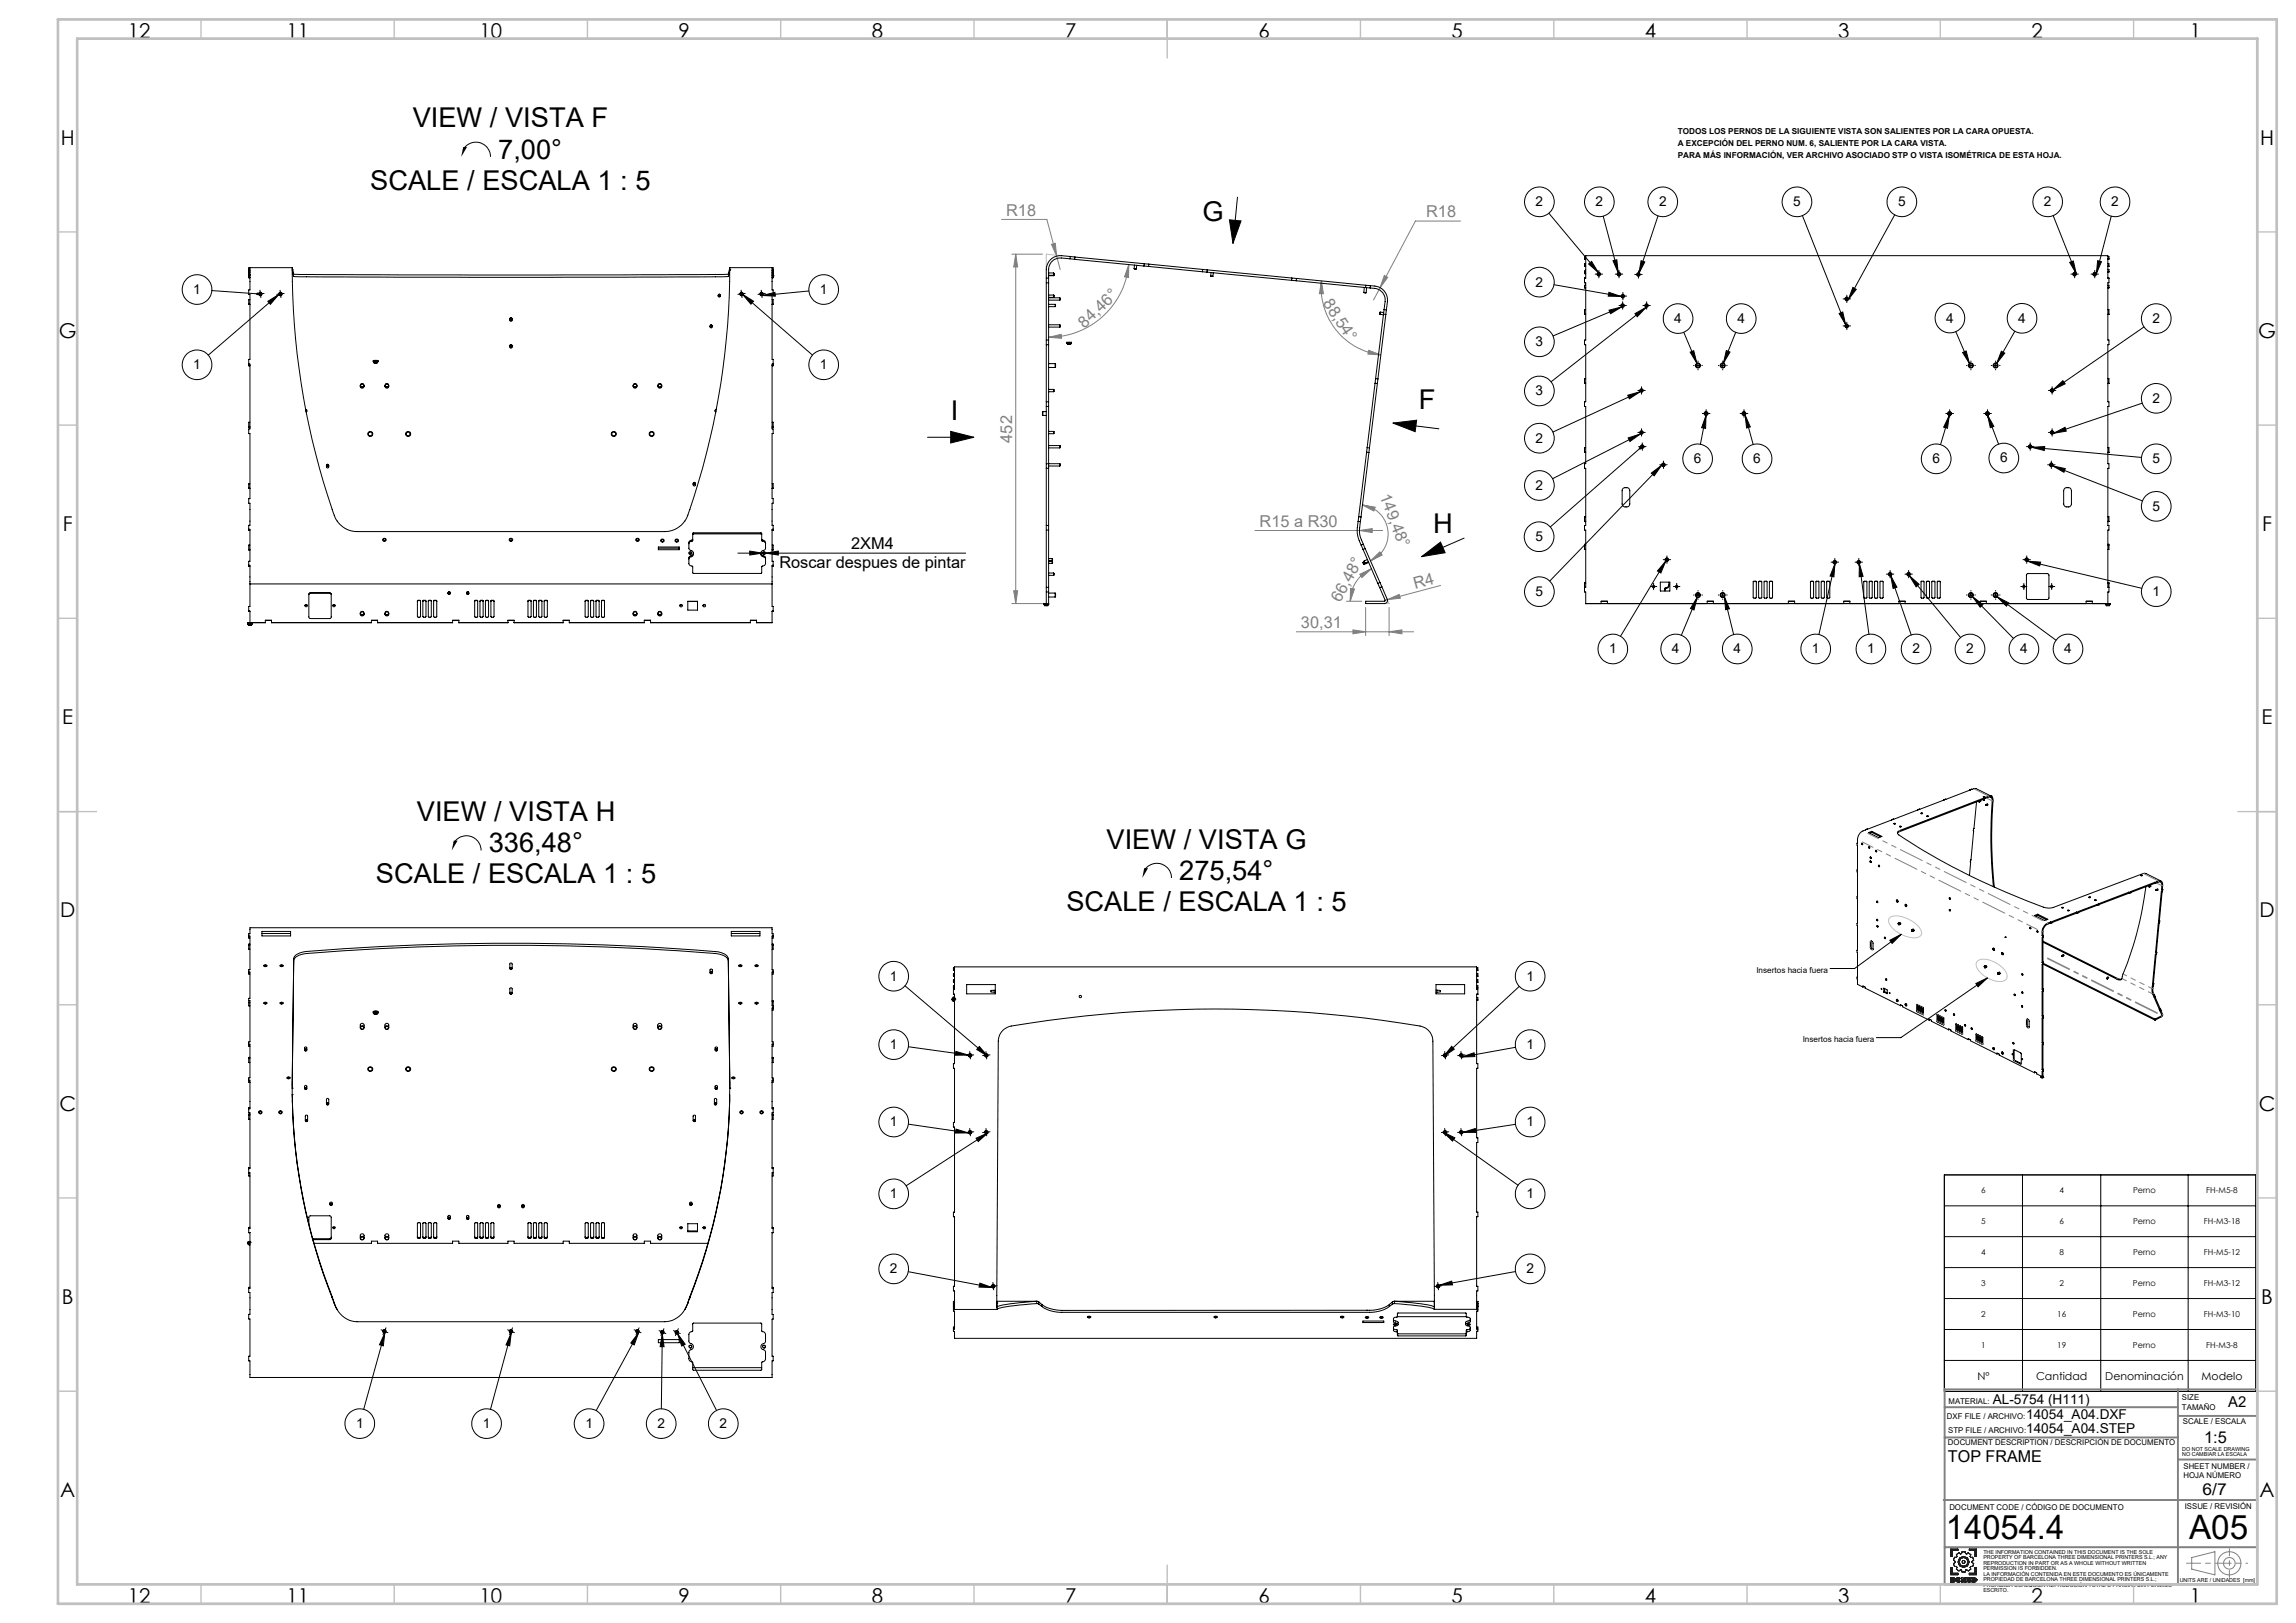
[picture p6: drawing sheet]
<svg xmlns="http://www.w3.org/2000/svg" width="594mm" height="420mm" viewBox="0 0 594 420" stroke-linecap="round" stroke-linejoin="round" font-family="sans-serif">
<defs><g id="words">
<g font-size="8.7">
<text x="503.4" y="398.4">14054.4</text>
<text x="566.3" y="398.4">A05</text>
</g>
<g font-size="7.1">
<text x="106.8" y="33">VIEW / VISTA F</text>
<text x="128.9" y="41">7,00°</text>
<text x="95.8" y="49.1">SCALE / ESCALA 1 : 5</text>
<text x="311.1" y="57.1">G</text>
<text x="367.1" y="105.9">F</text>
<text x="246" y="108.8">I</text>
<text x="370.8" y="137.8">H</text>
<text x="107.8" y="212.5">VIEW / VISTA H</text>
<text x="126.5" y="220.5">336,48°</text>
<text x="286.3" y="219.6">VIEW / VISTA G</text>
<text x="305.1" y="227.6">275,54°</text>
<text x="97.3" y="228.6">SCALE / ESCALA 1 : 5</text>
<text x="275.9" y="235.7">SCALE / ESCALA 1 : 5</text>
</g>
<g font-size="5.3">
<text x="33.1" y="9.9">12</text>
<text x="74.1" y="9.9">11</text>
<text x="124.1" y="9.9">10</text>
<text x="175.6" y="9.9">9</text>
<text x="225.6" y="9.9">8</text>
<text x="275.6" y="9.9">7</text>
<text x="325.6" y="9.9">6</text>
<text x="375.6" y="9.9">5</text>
<text x="425.6" y="9.9">4</text>
<text x="475.6" y="9.9">3</text>
<text x="525.6" y="9.9">2</text>
<text x="566.6" y="9.9">1</text>
<text x="15.7" y="37.4">H</text>
<text x="584.7" y="37.4">H</text>
<text x="15.2" y="87.4">G</text>
<text x="584.2" y="87.4">G</text>
<text x="16.2" y="137.4">F</text>
<text x="585.2" y="137.4">F</text>
<text x="16.1" y="187.4">E</text>
<text x="585.1" y="187.4">E</text>
<text x="15.5" y="237.4">D</text>
<text x="584.5" y="237.4">D</text>
<text x="15.4" y="287.4">C</text>
<text x="584.4" y="287.4">C</text>
<text x="16" y="337.4">B</text>
<text x="585" y="337.4">B</text>
<text x="15.5" y="387.4">A</text>
<text x="584.5" y="387.4">A</text>
<text x="33.1" y="414.9">12</text>
<text x="74.1" y="414.9">11</text>
<text x="124.1" y="414.9">10</text>
<text x="175.6" y="414.9">9</text>
<text x="225.6" y="414.9">8</text>
<text x="275.6" y="414.9">7</text>
<text x="325.6" y="414.9">6</text>
<text x="375.6" y="414.9">5</text>
<text x="425.6" y="414.9">4</text>
<text x="475.6" y="414.9">3</text>
<text x="525.6" y="414.9">2</text>
<text x="566.6" y="414.9">1</text>
</g>
<g font-size="4.2" fill="#808080">
<text x="260.3" y="55.8">R18</text>
<text x="369" y="56.2">R18</text>
<text x="342.1" y="78.4" transform="rotate(57 342.1 78.4)">88,54°</text>
<text x="280.6" y="85.1" transform="rotate(-44 280.6 85.1)">84,46°</text>
<text x="261.8" y="114.5" transform="rotate(-90 261.8 114.5)">452</text>
<text x="356.9" y="128.3" transform="rotate(69 356.9 128.3)">149,48°</text>
<text x="325.9" y="136.3">R15 a R30</text>
<text x="366.1" y="152.3" transform="rotate(-15 366.1 152.3)">R4</text>
<text x="346.7" y="156" transform="rotate(-61 346.7 156)">66,48°</text>
<text x="336.6" y="162.5">30,31</text>
</g>
<g font-size="4.2">
<text x="220.2" y="142.1">2XM4</text>
<text x="201.6" y="146.9">Roscar despues de pintar</text>
<text x="570.2" y="373.3">1:5</text>
<text x="504" y="378.2">TOP FRAME</text>
<text x="569.8" y="387">6/7</text>
</g>
<text font-size="3.9" x="576.5" y="364.1">A2</text>
<g font-size="3.5">
<text x="397.3" y="53.4">2</text>
<text x="412.8" y="53.4">2</text>
<text x="429.2" y="53.4">2</text>
<text x="463.9" y="53.4">5</text>
<text x="491.1" y="53.4">5</text>
<text x="528.8" y="53.4">2</text>
<text x="546.2" y="53.4">2</text>
<text x="50" y="76.1">1</text>
<text x="212.1" y="76.1">1</text>
<text x="397.3" y="74.2">2</text>
<text x="433.2" y="83.6">4</text>
<text x="449.5" y="83.6">4</text>
<text x="503.5" y="83.5">4</text>
<text x="522.2" y="83.5">4</text>
<text x="556.9" y="83.6">2</text>
<text x="397.3" y="89.6">3</text>
<text x="50" y="95.6">1</text>
<text x="212.1" y="95.6">1</text>
<text x="397.3" y="102.3">3</text>
<text x="556.9" y="104.2">2</text>
<text x="397.3" y="114.6">2</text>
<text x="438.2" y="119.9">6</text>
<text x="453.6" y="119.9">6</text>
<text x="499.9" y="119.9">6</text>
<text x="517.4" y="119.7">6</text>
<text x="556.9" y="119.9">5</text>
<text x="397.3" y="126.8">2</text>
<text x="556.9" y="132.2">5</text>
<text x="397.2" y="140.1">5</text>
<text x="397.3" y="154.3">5</text>
<text x="556.9" y="154.3">1</text>
<text x="416.3" y="169.1">1</text>
<text x="432.6" y="169.1">4</text>
<text x="448.5" y="169.1">4</text>
<text x="468.8" y="169.1">1</text>
<text x="483.1" y="169.1">1</text>
<text x="494.7" y="169.1">2</text>
<text x="508.7" y="169.1">2</text>
<text x="522.6" y="169.1">4</text>
<text x="534" y="169.1">4</text>
<text x="230.2" y="253.8">1</text>
<text x="394.9" y="253.8">1</text>
<text x="230.2" y="271.5">1</text>
<text x="394.9" y="271.5">1</text>
<text x="230.2" y="291.5">1</text>
<text x="394.9" y="291.5">1</text>
<text x="230.2" y="310.1">1</text>
<text x="394.9" y="310.1">1</text>
<text x="230.2" y="329.5">2</text>
<text x="394.9" y="329.5">2</text>
<text x="515.6" y="363.4">AL-5754 (H111)</text>
<text x="92.1" y="369.6">1</text>
<text x="124.9" y="369.6">1</text>
<text x="151.4" y="369.6">1</text>
<text x="170.1" y="369.6">2</text>
<text x="186.2" y="369.6">2</text>
<text x="524.2" y="370.9">14054_A04.STEP</text>
<text x="524.2" y="367.3">14054_A04.DXF</text>
</g>
<g font-size="2.8">
<text x="511.6" y="357.1">Nº</text>
<text x="526.8" y="357.1">Cantidad</text>
<text x="544.6" y="357.1">Denominación</text>
<text x="569.6" y="357.1">Modelo</text>
</g>
<g font-size="2.1">
<text x="434.1" y="34.7">TODOS LOS PERNOS DE LA SIGUIENTE VISTA SON SALIENTES POR LA CARA OPUESTA.</text>
<text x="434.1" y="37.8">A EXCEPCIÓN DEL PERNO NUM. 6, SALIENTE POR LA CARA VISTA.</text>
<text x="434.1" y="40.9">PARA MÁS INFORMACIÓN, VER ARCHIVO ASOCIADO STP O VISTA ISOMÉTRICA DE ESTA HOJA.</text>
<text x="454.4" y="251.9">Insertos hacia fuera</text>
<text x="466.4" y="269.8">Insertos hacia fuera</text>
<text x="512.6" y="308.8">6</text>
<text x="532.8" y="308.8">4</text>
<text x="551.8" y="308.8">Perno</text>
<text x="570.8" y="308.8">FH-M5-8</text>
<text x="512.6" y="316.8">5</text>
<text x="532.8" y="316.8">6</text>
<text x="551.8" y="316.8">Perno</text>
<text x="570.2" y="316.8">FH-M3-18</text>
<text x="512.6" y="324.8">4</text>
<text x="532.8" y="324.8">8</text>
<text x="551.8" y="324.8">Perno</text>
<text x="570.2" y="324.8">FH-M5-12</text>
<text x="512.6" y="332.8">3</text>
<text x="532.8" y="332.8">2</text>
<text x="551.8" y="332.8">Perno</text>
<text x="570.2" y="332.8">FH-M3-12</text>
<text x="512.6" y="340.8">2</text>
<text x="532.2" y="340.8">16</text>
<text x="551.8" y="340.8">Perno</text>
<text x="570.2" y="340.8">FH-M3-10</text>
<text x="512.6" y="348.8">1</text>
<text x="532.2" y="348.8">19</text>
<text x="551.8" y="348.8">Perno</text>
<text x="570.8" y="348.8">FH-M3-8</text>
<text x="504.1" y="363.4">MATERIAL:</text>
<text x="564.5" y="362.4">SIZE</text>
<text x="564.5" y="364.9">TAMAÑO</text>
<text x="503.7" y="367.3">DXF FILE / ARCHIVO:</text>
<text x="504" y="370.9">STP FILE / ARCHIVO:</text>
<text x="564.7" y="368.6">SCALE / ESCALA</text>
<text x="504" y="374">DOCUMENT DESCRIPTION / DESCRIPCIÓN DE DOCUMENTO</text>
<text x="564.9" y="380.1">SHEET NUMBER /</text>
<text x="564.9" y="382.6">HOJA NÚMERO</text>
<text x="504.3" y="390.7">DOCUMENT CODE / CÓDIGO DE DOCUMENTO</text>
<text x="565.2" y="390.5">ISSUE / REVISIÓN</text>
</g>
<g font-size="1.4">
<text x="564.6" y="375.5">DO NOT SCALE DRAWING</text>
<text x="564.6" y="376.9">NO CAMBIAR LA ESCALA</text>
<text x="513.1" y="402.1">THE INFORMATION CONTAINED IN THIS DOCUMENT IS THE SOLE</text>
<text x="513.1" y="403.5">PROPERTY OF BARCELONA THREE DIMENSIONAL PRINTERS S.L.; ANY</text>
<text x="513.1" y="404.9">REPRODUCTION IN PART OR AS A WHOLE WITHOUT WRITTEN</text>
<text x="513.1" y="406.3">PERMISSION IS FORBIDDEN.</text>
<text x="513.1" y="407.7">LA INFORMACIÓN CONTENIDA EN ESTE DOCUMENTO ES ÚNICAMENTE</text>
<text x="513.1" y="409.1">PROPIEDAD DE BARCELONA THREE DIMENSIONAL PRINTERS S.L.;</text>
<text x="513.1" y="410.6">PROHIBIDA CUALQUIER REPRODUCIÓN TOTAL O PARCIAL SIN PERMISO</text>
<text x="513.1" y="412">ESCRITO.</text>
<text x="563.9" y="409.3">UNITS ARE / UNIDADES [mm]</text>
</g>
</g></defs>
<g fill="none" stroke="#000" stroke-width=".26">
<path d="M119.8 38.7a3.8 3.8 0 0 1 4.3-1.8 3.8 3.8 0 0 1 2.8 3.7M318.1 56.9l3 .3-2.1 5.8zM320.1 51l-1.1 12M400.7 55.2l12.8 15.3M414.8 55.9l3.8 14.6M428.9 55.9l-4.9 14.8M466.3 55.8l11.2 28.2M490.2 55.6l-12 21.9M531.2 55.8l5.9 15M546.2 55.9l-3.8 14.9M54.8 75.2l11.8 .8M67.3 75.6v.5"/>
<path d="M67.3 76.1h-.4M67.3 76.1l.1 .5M67.8 76l-.5 .1M69.3 78l2.8-1.8-2.1 2.6zM72.1 76.2l-18.2 15.7M72.5 75.6l.1 .5M72.6 76.1h-.5M72.6 76.1v.5M73.1 76l-.5 .1M191.8 75.6l.1 1M192.1 76.2l2.8 1.7-.6 .8zM192.1 76.2l18.1 15.7"/>
<path d="M192.3 76l-1 .1M197 75.6l.1 1M197.3 76.5l3.2-.8 .1 .9zM197.5 76l-1 .1M209.3 75.3l-12 1.2M402 73.7l17.4 3M411 68.3l.8-.7 1.7 2.9zM413.1 71h1M413.6 70.5v1M416.2 75.7l3.2 1-3.3-.1zM417.3 67.5l1-.3 .3 3.3zM418.3 71h1"/>
<path d="M418.9 70.5v1M419.3 79.1h1M419.3 76.6h1M419.5 79.4l-17.7 7.5M419.8 78.6v1M419.8 76.1v1M423.4 71h1M423.9 70.5v1M424.6 67.5l.9 .3-1.5 2.9zM425.5 79.1h1M425.9 79.5l-24.6 19.3M426 78.6v1"/>
<path d="M477.3 77.3h1M477.8 76.9v1M479.4 74.4l.8 .5-2 2.6zM535.4 67.9l1-.4 .7 3.3zM536.2 71h1M536.7 70.5v1M541.4 71h1M541.9 70.5v1M542.7 67.5l1 .2-1.3 3.1zM96.9 93.3h.6zM416.3 80.3l3.2-.9-2.8 1.8zM423 81.2l2.9-1.7-2.3 2.5z"/>
<path d="M435.6 86l3.4 8M437.3 91.1l.9-.3 .8 3.2zM438.8 94.6h1M439.3 94.1v1M445.2 94.6h1M445.7 94.1v1M446.6 90.7l1 .4-1.7 2.9zM449.1 86l-3.2 8M475.8 81.1l.9-.4 .8 3.3zM477.3 84.4h1M477.8 83.9v1M506 85.8l3.5 8.3"/>
<path d="M507.8 91.2l.9-.4 .8 3.3zM509.4 94.6h1M509.9 94.1v1M515.8 94.6h1M516.3 94.1v1M517.8 90.9l.9 .5-2.1 2.6zM521.3 85.7l-4.7 8.3M554.7 84.6l-23.5 16.2M240 113.2h12M246 111.6l6 1.6-6 1.4zM360.4 109.5l6.1-.8-.4 3zM360.4 109.5l11.9 1.5"/>
<path d="M421.1 102.3l3.2-.9-2.8 1.8zM421.2 113.3l3.2-1-2.7 1.9zM424.2 101.1h1M424.2 111.9h1M424.3 101.4l-22.6 10.4M424.3 116l-23.2 20.4M424.4 115.6h1M424.4 112.3l-22.7 11.6M424.7 100.6v.9M424.7 111.4v1M424.9 115.1v1M430.4 119.8v1"/>
<path d="M440.9 107h1M441.4 107.5l-.1 3.4-1.1-.2zM441.4 106.5v1M441.4 107.5l-1.5 7.5M450.7 107h1M451.2 106.5v1M451.5 107.4l1.3 3.1-.9 .3zM451.5 107.4l2.1 7.6M503.9 107h1M504.3 107.5l-.5 3.3-1-.3zM504.3 107.5l-2.3 7.6M504.4 106.5v1"/>
<path d="M513.7 107h1M514.2 106.5v1M514.2 107.4l1.6 2.9-.9 .4zM514.2 107.4l2.9 7.6M524.7 115.6h1M525.2 115.1v1M525.6 115.8l3.4-.2-.1 1zM525.6 115.8l28.4 2.6M530.4 101.1h1M530.4 111.9h1M530.7 119.8v1M530.9 100.6v.9"/>
<path d="M530.9 111.4v1M531.2 100.8l2.5-2.3 .6 .8zM531.3 112.1l2.9-1.5 .4 1zM554.2 104.3l-22.9 7.8M378.8 139.3l-11 4.8M427.2 122.4l2.7-2-1.9 2.7zM429.8 120.3h1M429.9 120.4l-29 30M530.2 120.3h1M531.1 120.6l3.2 .7-.3 .9zM531.1 120.6l23.2 9M190.9 143.1h58.9"/>
<path d="M194 142.6l3.2 .5-3.2 .5zM198 143.1l3.4-.5v1zM367.8 144.1l4.9-3.8 1.2 2.7zM427.3 151.8h1M427.8 151.3v1M430.7 144.8h1M431 145.2l-1.3 3.1-.9-.5zM431 145.2l-11.8 19.5M431.2 144.3v1M433.3 151.8h1M433.8 151.3v1M438.8 154h1"/>
<path d="M439.1 154.6l-.8 3.3-1-.4zM439.1 154.6l-4.1 9.8M439.3 153.5v1M445.2 154h1M445.7 153.5v1M446.1 154.5l1.3 3-1 .3zM446.1 154.5l2.4 9.7M474.2 145.5h1M474.7 145v1M474.7 146l-.2 3.3-1-.2zM474.7 146l-4.1 18.2M480.4 145.5h1"/>
<path d="M480.9 145v1M481 145.9l1 3.2-1 .1zM481 145.9l2.5 18.2M488.5 148.6h1M489 148.1v1M489.2 149l1.5 3-.9 .3zM489.2 149l5.3 15.3M493.3 148.6h1M493.8 148.1v1M494 149l2.5 2.2-.8 .7zM494 149l13.2 16M509.4 154h1"/>
<path d="M509.9 153.5v1M510.3 154.4l2.7 2-.7 .7zM510.3 154.4l10.6 10.8M515.8 154h1M516.3 153.5v1M516.7 154.5l3 1.5-.6 .9zM516.7 154.5l15.2 11.2M523.1 151.8h1M523.6 151.3v1M523.8 144.8h1M524.3 144.3v1M524.6 145.2l3.3 .3-.2 1z"/>
<path d="M524.6 145.2l29.5 7M530.3 151.8h1M530.8 151.3v1M64.3 161.2h.6zM117.4 218.2a3.8 3.8 0 0 1 4.3-1.8 3.8 3.8 0 0 1 2.8 3.7M296 225.3a3.8 3.8 0 0 1 4.3-1.8 3.8 3.8 0 0 1 2.8 3.7M234.1 255.1l21.5 18.2M393.1 255.3l-19.6 18.1M488.9 243.3l3-1.5-2.4 2.3zM491.9 241.8l-12.1 8.8h-6.3M511.2 254.5l3-1.4-2.5 2.3zM514.2 253.1l-22.4 15.4h-6.4"/>
<path d="M518.8 242.4l.2 .2h-.2zM96.9 261.8l.5-.1a.23 .23 0 0 1-.2 .3 .23 .23 0 0 1-.3-.2zM235 270.9l15.5 2.1M247.3 272.1l3.2 .9-3.3 .1zM250.9 272.6l.1 .5M251 273.1h-.5M251 273.1v.5M251.5 273l-.5 .1M253.4 270.8l2.2 2.5-2.9-1.7zM255.1 272.6l.1 .5M255.2 273.1h-.5M255.2 273.1v.5"/>
<path d="M255.7 273l-.5 .1M373.8 272.6v.5M373.8 273.1h-.5M373.8 273.1l.1 .5M374.3 273l-.5 .1M375.6 270.8l.6 .7-2.7 1.9zM378 272.6l.1 1M378.2 273.5l3.2-1.1 .2 1zM378.5 273l-1 .1M392.1 271l-13.9 2.5M528.2 278.5l.3 .1zM235 290.9l15.5 2.3"/>
<path d="M247.3 292.2l3.2 1h-3.3zM250.9 292.5l.1 1M251.5 293h-1M252.5 294.6l3.1-1.4-2.5 2.2zM255.1 292.5l.1 1M255.6 293.2l-21.2 13.7M255.7 293h-1M373.4 293l3 1.4-.6 .9zM373.4 293l19.3 13.7M373.8 292.5l.1 1M374.3 292.9l-1 .1M378 292.5l.1 1"/>
<path d="M378.5 293l3.2-1 .1 1zM378.5 292.9l-1 .1M392.1 291l-13.6 2M503 304h80.6v56.1h-80.6zM503 312h80.6M523.2 304v56.1M543.5 304v56.1M566.1 304v56.1M64.3 321.5h.6zM235 329.1l21.6 4.1M253.5 332.1l3.1 1.1-3.3-.1zM256.9 332.3l.1 .5"/>
<path d="M257 332.8l-.5 .1M257 332.8v.6M257.5 332.8h-.5M372 332.3l.1 1M372.4 332.6l3.2-1.1 .2 1zM372.5 332.8l-1 .1M392.1 329.1l-19.7 3.5M503 320h80.6M503 328h80.6M503 336h80.6M99 344.3l.9 .4M99.6 345l-.4 3.3-1-.3z"/>
<path d="M99.6 345l-5.5 19.7M99.7 344l-.5 1M131.7 344.3l.5 .2M132.2 344.5l-.2 .5M132.2 344.5l.4 .2M132.3 345l-.4 3.3-1-.3zM132.3 345l-5.4 19.7M132.4 344l-.2 .5M164.5 344.3l.4 .2M164.9 344.5l-.2 .5M164.9 344.5l.5 .2M165.1 344l-.2 .5"/>
<path d="M165.2 344.9l-1.1 3.1-.9-.5zM165.2 344.9l-11 20.1M170.9 344.5l.5 .3M171.3 345.2l.5 3.3h-1zM171.3 345.2l-.2 19.4M171.4 344.8l-.2 .4M171.4 344.8l.4 .1M171.6 344.3l-.2 .5M174.6 344.5l.5 .3M175.1 344.8l-.2 .4M175.1 344.8l.4 .1M175.3 345.1l2 2.8-.9 .4z"/>
<path d="M175.3 344.3l-.2 .5M175.3 345.1l10.1 19.9M178.2 348.6a.4 .4 0 0 1 .4-.5 .4 .4 0 0 1 .4 .4 .4 .4 0 0 1-.5 .4M197.3 348.6a.4 .4 0 0 1 .3-.5 .4 .4 0 0 1 .5 .4 .4 .4 0 0 1-.5 .4M360.5 342.7l.3-.1a.29 .29 0 0 1 .4 0 .29 .29 0 0 1 0 .4 .29 .29 0 0 1-.4 0zM379.6 342.7l.3-.1a.29 .29 0 0 1 .4 0 .29 .29 0 0 1 0 .4 .29 .29 0 0 1-.4 0zM503 344h80.6M503 352.1h80.6"/>
<circle cx="398.2" cy="52.2" r="3.8"/>
<circle cx="413.8" cy="52.2" r="3.8"/>
<circle cx="430.2" cy="52.2" r="3.8"/>
<circle cx="464.9" cy="52.2" r="3.8"/>
<circle cx="492" cy="52.2" r="3.8"/>
<circle cx="529.8" cy="52.2" r="3.8"/>
<circle cx="547.2" cy="52.2" r="3.8"/>
<circle cx="51" cy="74.9" r="3.8"/>
<circle cx="213.1" cy="74.9" r="3.8"/>
<circle cx="398.2" cy="73" r="3.8"/>
<circle cx="51" cy="94.4" r="3.8"/>
<circle cx="213.1" cy="94.4" r="3.8"/>
<circle cx="398.2" cy="88.4" r="3.8"/>
<circle cx="434.1" cy="82.4" r="3.8"/>
<circle cx="450.5" cy="82.4" r="3.8"/>
<circle cx="504.5" cy="82.3" r="3.8"/>
<circle cx="523.1" cy="82.4" r="3.8"/>
<circle cx="557.8" cy="82.4" r="3.8"/>
<circle cx="398.2" cy="101.2" r="3.8"/>
<circle cx="398.2" cy="113.4" r="3.8"/>
<circle cx="439.2" cy="118.7" r="3.8"/>
<circle cx="454.6" cy="118.7" r="3.8"/>
<circle cx="500.9" cy="118.7" r="3.8"/>
<circle cx="518.4" cy="118.5" r="3.8"/>
<circle cx="557.8" cy="118.7" r="3.8"/>
<circle cx="557.8" cy="103.1" r="3.8"/>
<circle cx="398.2" cy="138.9" r="3.8"/>
<circle cx="398.2" cy="125.6" r="3.8"/>
<circle cx="557.8" cy="131" r="3.8"/>
<circle cx="178.6" cy="143.1" r=".37"/>
<circle cx="197.7" cy="143.1" r=".37"/>
<circle cx="398.2" cy="153.1" r="3.8"/>
<circle cx="557.8" cy="153.1" r="3.8"/>
<circle cx="417.3" cy="168" r="3.8"/>
<circle cx="433.5" cy="168" r="3.8"/>
<circle cx="449.4" cy="168" r="3.8"/>
<circle cx="469.7" cy="168" r="3.8"/>
<circle cx="484" cy="168" r="3.8"/>
<circle cx="495.7" cy="168" r="3.8"/>
<circle cx="509.6" cy="168" r="3.8"/>
<circle cx="523.6" cy="168" r="3.8"/>
<circle cx="535" cy="168" r="3.8"/>
<circle cx="231.2" cy="252.6" r="3.8"/>
<circle cx="247" cy="258.5" r=".31"/>
<circle cx="279.5" cy="257.9" r=".31"/>
<circle cx="395.8" cy="252.6" r="3.8"/>
<circle cx="231.2" cy="270.3" r="3.8"/>
<circle cx="395.8" cy="270.3" r="3.8"/>
<circle cx="231.2" cy="290.3" r="3.8"/>
<circle cx="395.8" cy="290.3" r="3.8"/>
<circle cx="231.2" cy="308.9" r="3.8"/>
<circle cx="395.8" cy="308.9" r="3.8"/>
<circle cx="231.2" cy="328.4" r="3.8"/>
<circle cx="395.8" cy="328.4" r="3.8"/>
<circle cx="93.1" cy="368.4" r="3.8"/>
<circle cx="125.9" cy="368.4" r="3.8"/>
<circle cx="152.4" cy="368.4" r="3.8"/>
<circle cx="171.1" cy="368.4" r="3.8"/>
<circle cx="187.1" cy="368.4" r="3.8"/>
</g>
<g fill="#000">
<path d="M119.8 38h1l-1.5 2.6zM117.4 217.5h1l-1.5 2.6zM296 224.7h1l-1.5 2.5z"/>
<path d="M360.4 109.5l6.1-.8-.4 3zM367.8 144.1l4.9-3.8 1.2 2.7zM318.1 56.9l3 .3-2.1 5.8zM246 111.6l6 1.6-6 1.4z"/>
</g>
<g fill="none" stroke="#191924" stroke-width=".26">
<path d="M504.7 400.9h1.8v.3h-1.5v1.5h-.3zM504.7 405.7h.3v1.4h1.5v.4h-1.8zM505 408.5l.4 .2h-.4zM505 409l.4 .1-.4 .1zM505.3 408.3h-.6v1.2l.9-.1 .1-.3M505.3 408.3l.4 .2M505.4 408.6h.1M505.4 409.1h.1M505.7 408.5h.1M505.7 408.5l-.2 .3 .2 .3M505.7 408.5l-.1 .3 .1 .3M505.7 409.1h.1"/>
<path d="M506 408.9h.1M506 408.9l.2 .3 .5 .3 .5-.3M506 408.9l.3 .5 .5 .1 .4-.3M506.1 402.3l.7-.5 .4 .3 .3-.1 .1-.4h.8l.1 .4 .3 .1 .4-.3 .7 .5-.2 .5 .2 .2h.5l.2 .8-.4 .3v.2l.4 .3-.2 .8h-.5l-.2 .2 .2 .5-.7 .4-.4-.3-.3 .1-.1 .5h-.8l-.1-.5-.3-.1-.4 .3-.7-.4 .2-.5-.2-.2h-.5l-.2-.8 .4-.3v-.2l-.4-.3 .2-.8h.5l.2-.2zM506.4 408.9h.1M506.4 408.9l.3 .3 .2-.2M506.4 408.9l.1 .2 .4-.1M506.9 409l.3 .2M506.9 408.7l-.2-.2-.3 .4M506.9 408.7l-.4-.1-.1 .3M507.2 408.5l-.3 .2M507.2 408.5l-.5-.3-.5 .2-.2 .5"/>
<path d="M507.2 408.5l-.4-.3-.5 .1-.3 .6M507.5 408.3h.3l.5 .6v-.6h.3v1.2h-.3l-.5-.7v.7h-.3zM509.1 409l-.2 .2M509.1 409l.5 .1M509.5 400.9h1.8v1.8h-.3v-1.5h-1.5zM509.5 407.1h1.5v-1.4h.3v1.8h-1.8zM509.6 409.1h.1M509.6 409.1l-.4-.4 .2-.2h-.4v-.2h.9v.2l-.3 .2 .3 .4M509.9 409.1h.1M509.9 409.1l-.2 .3-.3 .1-.5-.3M509.9 409.1l-.2 .3-.8-.2M510.2 408.3l1 .2 .2 .4-.3 .4-.9 .2z"/>
<path d="M510.5 408.5l.4 .1v.5h-.4zM511 408.9h.1M511.4 408.9h.1"/>
<circle cx="508" cy="404.2" r=".39"/>
<circle cx="508" cy="404.2" r="1.45"/>
<circle cx="508" cy="404.2" r="1.15"/>
</g>
<g fill="none" stroke="#808080" stroke-width=".26">
<path d="M259.1 56.8h11.7l2.6 9.5M377.9 57.2h-11.7l-9.2 17.3M261.8 65.8h7.9M262.8 65.8v90.4M262.8 65.8l.5 3.3h-1zM272 63.2l1-.2 .4 3.3zM273.4 66.3l.9 3.5M292 68.5v3.3l-1.1-.2zM292 68.5a20.9 20.9 0 0 1-20.7 18.8M341.9 72.7l.5 3.3h-1.1zM341.9 72.7a17.6 17.6 0 0 0 15.3 19.1M357 74.5l-1.6 3.1"/>
<path d="M358.1 71.3l.9 .5-2 2.7zM271.3 87.3l3.2-.8 .1 1zM354.1 90.6l3.1 1.2-3.3-.2zM324.7 137.3h33M351.7 137.3l3.3-.5v1zM352.5 130.7l3.3 .6-.4 .9zM352.5 130.7a7.6 7.6 0 0 1 6.5 6.4 7.6 7.6 0 0 1-4.4 8M261.8 156.2h7.9M262.3 152.9h1l-.5 3.3zM348.3 155.6h4M349.4 152.2l1 .2-1.1 3.2zM351.8 148.6l3-1.4-2.4 2.3z"/>
<path d="M353.3 157.2v7.3M354.6 145.1l2.4-2.3 .6 .8zM354.8 147.2a9.3 9.3 0 0 0-5.5 8.4M359 155.2l3-1.4 .3 1zM359 155.2l-.8 .2M359.4 157.2v7.3M372.7 151.5l-13.7 3.7M335.4 163.5h30.3M350 163l3.3 .5-3.3 .5zM359.4 163.5l3.3-.5v1zM567 403.1l6-1.6v6l-6-1.4z"/>
<circle cx="576.7" cy="404.5" r="3"/>
<circle cx="576.8" cy="404.5" r="1.5"/>
</g>
<path d="M274.6 66.2l-3.9-.4v4M358.9 155.1l.5 1.1h-1.2M488.8 237.6a3.9 3.9 0 0 1 4.3 0 5.9 5.9 0 0 1 4 3.8 1.68 1.68 0 0 1-2.2 1.3 7.7 7.7 0 0 1-6.2-4l-.1-.7zM511.7 248.6a5.1 5.1 0 0 1 5.4 1 3.5 3.5 0 0 1 2 3.6 3.2 3.2 0 0 1-3.9 .3 5.4 5.4 0 0 1-4-4.1z" fill="none" stroke="#c0c0c0" stroke-width=".26"/>
<path d="M565.7 404.5h11.1" fill="none" stroke="#808080" stroke-width=".26" stroke-dasharray="15.2 1.3 1.3 1.3" stroke-dashoffset="11.6"/>
<path d="M576.8 404.5h4.7" fill="none" stroke="#808080" stroke-width=".26" stroke-dasharray="15.2 1.3 1.3 1.3" stroke-dashoffset="14.8"/>
<path d="M576.8 400.8v7.4" fill="none" stroke="#808080" stroke-width=".26" stroke-dasharray="15.2 1.3 1.3 1.3" stroke-dashoffset="13.4"/>
<path d="M503.1 359.5h80.9v50.5h-80.9zM563.5 359.5v50.5M503.1 372h60.4M503.1 364.2h60.4M563.5 366.4h20.5M563.5 377.7h20.5M502.8 388.2h81.2M503.1 400.4h80.9" fill="none" stroke="#808080" stroke-width=".5"/>
<g fill="none" stroke="#c0c0c0" stroke-width=".35">
<path d="M52 5v5M102 5v5M152 5v5M202 5v5M252 5v5M302 5v10M352 5v5M402 5v5M452 5v5M502 5v5M552 5v5M15 60h5"/>
<path d="M584 60h5M15 110h5M584 110h5M15 160h5M584 160h5M15 210h10M579 210h10M15 260h5M584 260h5M15 310h5M584 310h5M15 360h5"/>
<path d="M584 360h5M52 410v5M102 410v5M152 410v5M202 410v5M252 410v5M302 405v10M352 410v5M402 410v5M452 410v5M502 410v5M552 410v5"/>
</g>
<path d="M15 5h574v410h-574zM20 10h564v400h-564z" fill="none" stroke="#c0c0c0" stroke-width=".7"/>
<g fill="none" stroke="#000" stroke-width=".26" stroke-dasharray="15.2 1.3 1.3 1.3">
<path d="M66.9 76.1l-.5 .1M67.3 75.6v-.5M67.4 76.5l.1 .5M67.9 76l.4-.1M72.1 76.1l-.5 .1M72.5 75.6v-.5M72.6 76.5l.1 .5M73.1 76l.4-.1M191.4 76.1l-.5 .1M191.8 75.6l-.1-.5M191.9 76.5l.1 .5M192.3 76l.5-.1"/>
<path d="M196.6 76.1l-.5 .1M197 75.6l-.1-.5M197.1 76.5l.1 .5M197.5 76l.5-.1M413.2 70.9h-.5M413.7 70.4v-.4M413.7 71.4v.5M414.2 70.9h.4M418.4 70.9h-.5M418.9 70.4v-.4M418.9 71.4v.5M419.3 79.1h-.5"/>
<path d="M419.4 70.9h.4M419.4 76.6h-.5M419.8 78.6v-.5M419.8 79.6v.4M419.9 76.1v-.4M419.9 77.1v.5M420.3 79.1h.5M420.4 76.6h.4M423.4 71h-.5M423.9 70.5v-.4M423.9 71.5v.5M424.4 71h.5"/>
<path d="M425.5 79.1h-.5M426 78.6v-.5M426 79.6v.4M426.5 79.1h.5M477.3 77.3h-.5M477.8 76.8v-.4M477.8 77.8v.5M478.3 77.3h.5M536.2 70.9h-.4M536.7 70.4v-.4M536.7 71.4v.5M537.2 70.9h.5"/>
<path d="M541.4 70.9h-.4M541.9 70.4v-.4M541.9 71.4v.5M542.4 70.9h.5M438.3 94.6h-.2M439.3 93.6v-.2M439.3 95.6v.1M440.3 94.6h.1M444.7 94.6h-.2M445.7 93.6v-.2M445.7 95.6v.1M446.7 94.6h.1"/>
<path d="M477.3 84.3h-.5M477.8 83.8v-.4M477.8 84.8v.5M478.3 84.3h.5M508.9 94.6h-.2M509.9 93.6v-.2M509.9 95.6v.1M510.9 94.6h.1M515.3 94.6h-.2M516.3 93.6v-.2M516.3 95.6v.1M517.3 94.6h.1"/>
<path d="M424.2 101h-.5M424.2 111.9h-.5M424.4 115.6h-.5M424.7 100.5v-.4M424.7 101.5v.5M424.7 111.4v-.5M424.7 112.4v.5M424.9 115.1v-.5M424.9 116.1v.4M425.2 101h.4M425.2 111.9h.4M425.4 115.6h.4"/>
<path d="M430.4 119.8v-.5M440.9 107h-.5M441.4 106.5v-.5M441.4 107.5v.5M441.9 107h.5M450.7 107h-.5M451.2 106.5v-.5M451.2 107.5v.5M451.7 107h.5M503.9 107h-.5M504.4 106.5v-.5M504.4 107.5v.5"/>
<path d="M504.9 107h.5M513.7 107h-.5M514.2 106.5v-.5M514.2 107.5v.5M514.7 107h.5M524.7 115.6h-.4M525.2 115.1v-.5M525.2 116.1v.4M525.7 115.6h.5M530.4 111.9h-.5M530.4 101h-.5M530.7 119.8v-.5"/>
<path d="M530.9 111.4v-.5M530.9 112.4v.5M530.9 100.5v-.4M530.9 101.5v.5M531.4 111.9h.5M531.4 101h.5M429.9 120.3h-.5M430.4 120.8v.4M430.9 120.3h.4M530.2 120.3h-.5M530.7 120.8v.4M531.2 120.3h.5"/>
<path d="M427.3 151.8h-.3M427.8 151.3v-.3M427.8 152.3v.3M428.3 151.8h.3M430.8 144.8h-.5M431.3 144.3v-.4M431.3 145.3v.5M431.8 144.8h.4M433.3 151.8h-.3M433.8 151.3v-.3M433.8 152.3v.3M434.3 151.8h.3"/>
<path d="M438.3 154h-.2M439.3 153v-.2M439.3 155v.1M440.3 154h.1M444.7 154h-.2M445.7 153v-.2M445.7 155v.1M446.7 154h.1M474.2 145.5h-.5M474.7 145v-.5M474.7 146v.4M475.2 145.5h.5"/>
<path d="M480.4 145.5h-.5M480.9 145v-.5M480.9 146v.4M481.4 145.5h.5M488.5 148.6h-.5M489 148.1v-.5M489 149.1v.4M489.5 148.6h.5M493.3 148.6h-.5M493.8 148.1v-.5M493.8 149.1v.4M494.3 148.6h.5"/>
<path d="M508.9 154h-.2M509.9 153v-.2M509.9 155v.1M510.9 154h.1M515.3 154h-.2M516.3 153v-.2M516.3 155v.1M517.3 154h.1M523.1 151.8h-.3M523.6 151.3v-.3M523.6 152.3v.3M523.8 144.8h-.4"/>
<path d="M524.1 151.8h.3M524.3 144.3v-.4M524.3 145.3v.5M524.8 144.8h.5M530.3 151.8h-.3M530.8 151.3v-.3M530.8 152.3v.3M531.3 151.8h.3M250.5 273.1l-.5 .1M250.9 272.6v-.5M251 273.6l.1 .4M251.5 273h.4"/>
<path d="M254.7 273.1l-.5 .1M255.1 272.6v-.5M255.2 273.6l.1 .4M255.7 273h.4M373.4 273.1l-.5 .1M373.8 272.6v-.5M373.9 273.6v.4M374.3 273h.5M377.6 273.1l-.5 .1M378 272.6v-.5M378.1 273.6v.4M378.5 273h.5"/>
<path d="M250.5 293l-.5 .1M250.9 292.5v-.5M251 293.5l.1 .4M251.5 292.9h.4M254.7 293l-.5 .1M255.1 292.5v-.5M255.2 293.5l.1 .4M255.7 292.9h.4M373.4 293l-.5 .1M373.8 292.5v-.5M373.9 293.5v.4M374.3 292.9h.5"/>
<path d="M377.6 293l-.5 .1M378 292.5v-.5M378.1 293.5v.4M378.5 292.9h.5M256.5 332.9h-.5M256.9 332.3v-.4M257 333.3l.1 .5M257.5 332.8l.4-.1M371.6 332.9h-.5M372 332.3v-.4M372.1 333.3v.5M372.6 332.8l.4-.1"/>
<path d="M99 344.3l-.4-.2M99.3 345l-.2 .4M99.7 344l.2-.4M99.9 344.7l.5 .2M131.8 344.3l-.5-.2M132 345l-.2 .4M132.4 344l.2-.4M132.7 344.7l.4 .2M164.5 344.3l-.4-.2M164.8 345l-.2 .4M165.1 344l.2-.4M165.4 344.7l.4 .2"/>
<path d="M170.9 344.5l-.4-.2M171.2 345.2l-.2 .4M171.6 344.3l.2-.5M171.8 344.9l.5 .2M174.7 344.5l-.5-.2M174.9 345.2l-.2 .4M175.3 344.3l.2-.5M175.6 344.9l.4 .2"/>
</g>
<g fill="#808080">
<path d="M359.4 163.5l3.3-.5v1zM350 163l3.3 .5-3.3 .5z"/>
<path d="M262.8 65.8l.5 3.3h-1zM262.3 152.9h1l-.5 3.3z"/>
</g>
<path d="M194 142.6v1l3.2-.5zM198 143.1l3.4 .5v-1z" fill="#000"/>
<g fill="#808080">
<path d="M351.7 137.3l3.3-.5v1z"/>
<path d="M359 155.2l3-1.4 .3 1z"/>
<path d="M354.6 145.1l2.4-2.3 .6 .8zM352.5 130.7l3.3 .6-.4 .9z"/>
<path d="M358.1 71.3l-1.1 3.2 2-2.7zM272 63.2l1.4 3.1-.4-3.3z"/>
<path d="M271.3 87.3l3.2-.8 .1 1zM292 68.5v3.3l-1.1-.2z"/>
<path d="M351.8 148.6l3-1.4-2.4 2.3zM349.4 152.2l1 .2-1.1 3.2z"/>
<path d="M341.9 72.7l.5 3.3h-1.1zM354.1 90.6l3.1 1.2-3.3-.2z"/>
</g>
<g fill="#000">
<path d="M411 68.3l.8-.7 1.7 2.9zM417.3 67.5l1-.3 .3 3.3zM424.6 67.5l.9 .3-1.5 2.9zM535.4 67.9l1-.4 .7 3.3zM542.7 67.5l1 .2-1.3 3.1zM431 145.2l-1.3 3.1-.9-.5zM439.1 154.6l-.8 3.3-1-.4zM446.1 154.5l1.3 3-1 .3zM474.7 146l-.2 3.3-1-.2zM481 145.9l1 3.2-1 .1zM489.2 149l1.5 3-.9 .3zM494 149l2.5 2.2-.8 .7zM524.6 145.2l3.3 .3-.2 1zM516.7 154.5l3 1.5-.6 .9zM510.3 154.4l2.7 2-.7 .7zM479.4 74.4l.8 .5-2 2.6zM475.8 81.1l.9-.4 .8 3.3zM531.1 120.6l3.2 .7-.3 .9zM525.6 115.8l3.4-.2-.1 1zM531.3 112.1l2.9-1.5 .4 1zM531.2 100.8l2.5-2.3 .6 .8zM517.8 90.9l.9 .5-2.1 2.6zM514.2 107.4l1.6 2.9-.9 .4zM504.3 107.5l-.5 3.3-1-.3zM507.8 91.2l.9-.4 .8 3.3zM446.6 90.7l1 .4-1.7 2.9zM437.3 91.1l.9-.3 .8 3.2zM416.2 75.7l3.2 1-3.3-.1zM416.3 80.3l3.2-.9-2.8 1.8zM423 81.2l2.9-1.7-2.3 2.5zM421.1 102.3l3.2-.9-2.8 1.8zM421.2 113.3l3.2-1-2.7 1.9zM424 115.8a.34 .34 0 0 0 .1 .5 .34 .34 0 0 0 .5-.1 .34 .34 0 0 0 0-.4l-.3 .2 .2-.3zM427.2 122.4l2.7-2-1.9 2.7zM441.4 107.5l-.1 3.4-1.1-.2zM451.5 107.4l1.3 3.1-.9 .3zM66.4 75.8l.1 .6 .4-.2 .1-.1-.4-.1 .4 .1-.1-.3zM69.3 78l2.8-1.8-2.1 2.6zM192.1 76.2l2.8 1.7-.6 .8zM197.3 76.5l3.2-.8 .1 .9zM175.3 345.1l2 2.8-.9 .4zM171.3 345.2l.5 3.3h-1zM165.2 344.9l-1.1 3.1-.9-.5zM132.3 345l-.4 3.3-1-.3zM99.6 345l-.4 3.3-1-.3zM247.3 272.1l3.2 .9-3.3 .1zM253.4 270.8l2.2 2.5-2.9-1.7zM375.6 270.8l.6 .7-2.7 1.9zM378.2 273.5l3.2-1.1 .2 1zM247.3 292.2l3.2 1h-3.3zM252.5 294.6l3.1-1.4-2.5 2.2zM373.4 293l3 1.4-.6 .9zM378.5 293l3.2-1 .1 1zM372.4 332.6l3.2-1.1 .2 1zM253.5 332.1l3.1 1.1-3.3-.1z"/>
<path d="M488.9 243.3l3-1.5-2.4 2.3zM511.2 254.5l3-1.4-2.5 2.3z"/>
</g>
<g fill="none" stroke="#000" stroke-width=".26">
<path d="M64.3 71.4h.1M64.3 71h.1M64.3 70.4h.4M64.3 69.9h.4M64.3 71.4h.4M64.3 71h.4M64.3 78.7h.4M64.7 77.5h-.4v1.3h.4M64.7 69.3h-.4v2.6l.4-.1M75.6 69.8a190.4 190.4 0 0 0 11.4 64.7 6.3 6.3 0 0 0 5.4 3.1h79.6a6.7 6.7 0 0 0 6.5-5.8 195.4 195.4 0 0 0 10.3-62M75.6 69.3v.5M75.6 69.8h.1"/>
<path d="M75.6 69.9l.4 1.7h.3l46.2 .2 64.6-.2h1.3l.4-1.7M75.6 69.3l.4 1.7h.3l46.2 .2 64.6-.2h1.3l.4-1.7M75.6 69.3h-10.9v5.7h-.4v1.2h.4v16.8h-.4v1.7h.4M185.8 76.4a.33 .33 0 0 0 .3 .5 .33 .33 0 0 0 .3-.5M188.8 69.3h10.9v5.7h.3v1.2h-.3v16.8h.3v1.7h-.3M188.8 69.8h.1M188.8 69.3v.5M199.7 70.4h.3M199.7 77.5h.3v1.3h-.3M199.7 69.3h.3v2.6l-.3-.1M199.7 69.9h.3M199.7 70.9h.3"/>
<path d="M199.7 71.4h.3M199.7 78.7h.3M200 71.4h.1M270.7 73.2h.6M270.7 72h.6M271.3 71.3h1.3M271.3 77h1.3M271.3 76.4h1.3M271.3 71.2h1.3M271.3 70.6h1.3M271.3 79.4h1.7M271.3 78.8h1.7"/>
<path d="M271.3 77.7h2.9M271.3 77.1h2.9M272.6 71.2v.1M272.6 76.4v.6M272.6 70.6v.6M272.6 70.6l.1 .5M272.7 71.1l-.1 .2M272.7 71.1l-.1 .1M273 78.8v.6M274.2 77.1v.6M276.8 67a5.7 5.7 0 0 0-3.7 0l-1.2 .9-.4 .9-.2 1v86.4M276.8 67l1.2 .1"/>
<path d="M276.9 66.4a7.1 7.1 0 0 0-3.8 0 3.6 3.6 0 0 0-2.4 3.4v86.4M276.9 66.4l-.1 .6M276.9 66.4l1.2 .1M278 67.1l17.9 1.7M278.1 66.5l-.1 .6M278.1 66.5l17.9 1.7M293.4 69.5l.6 .1M293.5 68.6l-.1 .9M294.1 68.7l-.1 .9M295.9 68.8l1.2 .2M296 68.2l-.1 .6M296 68.2l1.2 .2"/>
<path d="M297.1 69l14 1.3M297.2 68.4l-.1 .6M297.2 68.4l14 1.3M311.1 70.3l1.2 .1M311.2 69.7l-.1 .6M311.2 69.7l1.1 .1M312.3 70.4l21.9 2.1M312.3 69.8v.6M312.3 69.8l21.9 2.1M313.2 71.4l.6 .1M313.3 70.5l-.1 .9M313.9 70.6l-.1 .9"/>
<path d="M334.2 72.5l1.2 .2M334.2 71.9v.6M334.2 71.9l1.2 .2M335.4 72.7l17.9 1.7M335.4 72.1v.6M335.4 72.1l17.9 1.7M352.8 75.7h.6M353 74.4l-.2 1.3M353.3 74.4l1.2 .1M353.3 73.8v.6M353.3 73.8l1.2 .1M353.6 74.4l-.2 1.3"/>
<path d="M354.5 74.5a3.3 3.3 0 0 1 3.9 3.5l-.3 2.1M354.5 73.9a3.8 3.8 0 0 1 4.5 4.2l-.3 2.1M354.5 73.9v.6M409.9 72h.3v-5.8h135.1v5.8h.3M409.9 74.4h.3M409.9 70.7h.3M409.9 68.8h.3M409.9 67h.3M410.2 71.9h-.3v1.3h.3v14.8h-.3v1.2h.3v14.8h-.3v1.2h.3v14.8h-.3v1.2h.3v14.8h-.3v1.2h.3v14.8h-.3M410.2 66.4h-.3v.7h.3M410.2 68.2h-.3v.8h.3M410.2 70.1h-.3v.7h.3"/>
<path d="M410.2 73.8h-.3v.7h.3M545.3 71.9h.3v1.3h-.3v14.8h.3v1.2h-.3v14.8h.3v1.2h-.3v14.8h.3v1.2h-.3v14.8h.3v1.2h-.3v14.8h.3M545.3 66.4h.3v.7h-.3M545.3 68.2h.3v.8h-.3M545.3 69.7h.3v.7h-.3M545.3 73.8h.3v.7h-.3M545.3 74.4h.3M545.3 68.8h.3M545.3 67h.3M545.3 70.3h.3M64.3 94.2h.4v16.8h-.4v1.2h.4v16.8h-.4v1.2h.4v5.7h-.4v1.4h.4M64.3 94.6h.4"/>
<path d="M93.2 99.7a.53 .53 0 0 0 .5 .8 .53 .53 0 0 0 .5-.8M96.6 93.6h1.2l-.2 .1M96.6 93.6l.2 .1M96.6 93.6v-.3h.3h.9v.3M96.8 93.9l.1-.3h.7v.3M96.8 93.9h.8zM96.9 93.9h.5zM99.6 99.7a.53 .53 0 0 0 .5 .8 .53 .53 0 0 0 .5-.8M131.9 89.4v.4a.3 .3 0 0 0 .3 .3 .3 .3 0 0 0 .3-.3v-.4M131.9 82.5v.3a.3 .3 0 0 0 .3 .4 .3 .3 0 0 0 .3-.4v-.3M163.8 99.7a.53 .53 0 0 0 .5 .8 .53 .53 0 0 0 .5-.8M170.2 99.7a.54 .54 0 0 0 .5 .8 .54 .54 0 0 0 .5-.8"/>
<path d="M183.7 84.4a.34 .34 0 0 0 .3 .5 .34 .34 0 0 0 .3-.5M199.7 94.6h.3M200 94.2h-.3v16.8h.3v1.2h-.3v16.8h.3v1.2h-.3v5.7h.3v1.4h-.3M270.7 89.2h.6M270.7 88h.6M271.3 95.1h1.7M271.3 94.1h1.7M271.3 84.6h2.9M271.3 84h2.9M273 94.1v1M274.2 84v.6M275.9 88.6h1.3v.2h-1.3z"/>
<path d="M276.2 88.8v.3h.8v-.3M355.7 99.2l-2 16.6M355.7 99.2l.6 .1M355.9 98l.6 .1M355.9 98l-.2 1.2M356.3 99.3l-2 16.6M356.5 98.1l-.2 1.2M357 81.3l.9 .2M357.1 80.8l-.1 .5M357.1 80.8l.9 .1M357.9 81.3l.6 .1M358.1 80.1l.6 .1"/>
<path d="M358.1 80.1l-2.2 17.9M358.7 80.2l-2.2 17.9M409.9 99.2h.3M409.9 81.3h.3M410.2 80.1h-.3v1.3h.3M410.2 98h-.3v1.3h.3M545.3 80.1h.3v1.3h-.3M545.3 98h.3v1.3h-.3M545.3 99.2h.3M545.3 81.3h.3M64.3 110.5h.4M64.7 109.3h-.4v1.2h.4"/>
<path d="M79.1 105.9l.3 .2-.2 .4M79.1 106l.2 .1-.1 .3M79.4 106.2l-.2 .5M185 106.2l.2 .5M185.3 106l-.2 .1 .1 .3M185.3 105.9a.29 .29 0 0 0-.3 .3 .29 .29 0 0 0 .2 .3M199.7 109.3h.3v1.2h-.3M199.7 110.5h.3M269.8 106.5v1M269.8 106.5h.9M269.8 107.5h.9M270.7 120h3.5"/>
<path d="M270.7 105.2h.6M270.7 104h.6M271.3 101.4h1.3M271.3 100.8h1.3M271.3 112.2h1.3M271.3 111.6h1.3M271.3 115.9h2.9M271.3 115.3h2.9M272.6 100.8v.6M272.6 111.6v.6M274.2 115.3v.6M274.2 120v.6"/>
<path d="M353.6 117l-2.1 16.7M353.6 117l.6 .1M353.7 115.8l.6 .1M353.7 115.8l-.1 1.2M354.2 117.1l-2.1 16.7M354.3 115.9l-.1 1.2M409.9 117h.3M410.2 115.8h-.3v1.3h.3M545.3 115.8h.3v1.3h-.3M545.3 117h.3M64.3 137h.4v8.3h-.4v1.3h.4M64.3 126.3h.4"/>
<path d="M64.7 125.2h-.4v1.2h.4M84.5 120.5v.3a.3 .3 0 0 0 .3 .3 .3 .3 0 0 0 .3-.3v-.3M179.2 139.6l-.2 .2a.73 .73 0 0 0-.8 .7v1.5l.3 .3a.82 .82 0 0 1 .9 .8 .82 .82 0 0 1-.9 .9l-.3 .3v1.5a.91 .91 0 0 0 .9 .7l.1 1.8 .2 .1h17.4l.3-.1v-1.7l.1-.1a.79 .79 0 0 0 .8-.7v-1.5l-.2-.3a.82 .82 0 0 1-1-.9 .82 .82 0 0 1 1-.8l.2-.3v-1.5a.96 .96 0 0 0-.9-.8v-.1M179.2 138.3l.2-.1h17.5l.2 .1M179.3 125.1v.4a.3 .3 0 0 0 .3 .3 .3 .3 0 0 0 .3-.3v-.4M199.7 125.2h.3v1.2h-.3M199.7 126.3h.3M200 137h-.3v8.3h.3v1.3h-.3M270.7 137.2h.6M270.7 136h.6M270.7 121.2h.6M271.3 120.6h2.9"/>
<path d="M351.4 134.9l-.2 1.6a7.2 7.2 0 0 0 .4 3.4l4.8 11.1M351.4 134.9l.5 .1M351.5 133.7l.6 .1M351.5 133.7l-.1 1.2M351.9 135l-.1 1.6a5.4 5.4 0 0 0 .4 3.1l.5 1.1M352.1 133.8l-.2 1.2M409.9 134.9h.3M410.2 133.7h-.3v1.3h.3M419.9 126.4l.3-.2a1.04 1.04 0 0 1 1.4 .6v3.6a.85 .85 0 0 1-1.2 .8 .73 .73 0 0 1-.7-.8v-3.6zM534.2 126.3l.2-.1a1.01 1.01 0 0 1 1.5 .8v3.4a1.03 1.03 0 0 1-1 .8 1.03 1.03 0 0 1-1-.8v-3.4zM545.3 133.7h.3v1.3h-.3M545.3 134.9h.3"/>
<path d="M64.3 146.3h.4v10.6h-.4v1.3h.4M64.3 158.1h.4v3M64.3 142.3h.4M64.7 141.1h-.4v1.2h.4M64.7 151.1h135M78.9 156.8a.31 .31 0 0 1 .3-.3 .31 .31 0 0 1 .3 .3M79.9 153.9l.3-.4h5.2l.3 .4M80 153.5h5.6l.1 6.3-.2 .2-5.2 .1-.3-.2zM86.1 156.8a.28 .28 0 0 1 .3-.3 .28 .28 0 0 1 .3 .3M93.2 158.7a.53 .53 0 0 0 .5 .7 .53 .53 0 0 0 .5-.7M99.6 158.7a.53 .53 0 0 0 .5 .7 .53 .53 0 0 0 .5-.7M108 155.6l.1-.2h.6l.1 .2"/>
<path d="M108 155.4l.8 .1v4l-.2 .2-.6-.2zM109.4 155.6l.1-.2h.6l.1 .2M109.5 155.3h.6l.1 .3v3.9l-.2 .2-.6-.1zM110.8 155.6l.1-.2h.6l.1 .2M110.9 155.3l.7 .2v4.1l-.2 .1-.6-.1zM112.2 155.6l.1-.2h.6l.1 .2M112.2 155.4l.8 .1v4.1l-.2 .1-.6-.2zM115.9 153.4a.33 .33 0 0 0 .3 .5 .33 .33 0 0 0 .3-.5M120.7 153.4a.33 .33 0 0 0 .3 .5 .33 .33 0 0 0 .3-.5M122.8 155.6l.1-.2h.6l.1 .2M122.9 155.3l.7 .2v4.1l-.2 .1-.6-.1zM124.2 155.6l.1-.2h.6l.1 .2"/>
<path d="M124.2 155.4l.8 .1v4.1l-.2 .1h-.4l-.2-.2zM125.6 155.6l.1-.2h.6l.1 .2M125.6 155.4l.8 .1v4l-.2 .2-.6-.2zM127 155.6l.1-.2h.6l.1 .2M127.1 155.4l.6-.1 .1 .3v3.9l-.2 .2-.6-.1zM136.6 155.6l.1-.2h.6l.1 .2M136.7 155.4l.7 .1v4l-.2 .2-.6-.1zM138 155.6l.1-.2h.6l.1 .2M138.1 155.4l.7 .1v4.1l-.2 .1-.6-.1zM139.4 155.6l.1-.2h.6l.1 .2M139.4 155.4l.8 .1v4.1l-.2 .1-.6-.2zM140.8 155.6l.1-.2h.6l.1 .2"/>
<path d="M140.8 155.4l.8 .1v4l-.2 .2-.6-.1zM151.4 155.6l.1-.2h.6l.1 .2M151.4 155.4l.8 .1v4.1l-.2 .1h-.4l-.2-.2zM152.8 155.6l.1-.2h.6l.1 .2M152.8 155.4l.8 .1v4l-.2 .2-.6-.2zM154.2 155.6l.1-.2h.6l.1 .2M154.2 155.4l.7-.1 .1 .3v3.9l-.2 .2-.6-.1zM155.6 155.4l.8 .1v4.1l-.2 .1-.6-.1zM155.6 155.6l.1-.2h.6l.1 .2M163.8 158.7a.53 .53 0 0 0 .5 .7 .53 .53 0 0 0 .5-.7M170.2 158.7a.54 .54 0 0 0 .5 .7 .54 .54 0 0 0 .5-.7M170.3 141.6h5.4v.7h-5.4z"/>
<path d="M170.3 141.9h5.4M175.9 156.8a.32 .32 0 0 1 .3-.3 .32 .32 0 0 1 .3 .3M177.9 155.6h2.5v2.3h-2.5zM177.9 155.7h2.5M178.2 140.7a1.06 1.06 0 0 1 1-.7l.1-2.1h17.7l.1 2.1 .1 .1a.8 .8 0 0 1 .8 .6M178.3 143.3l.3-.2 .3 .2M179.4 143.1a1.21 1.21 0 0 1-1 1.2l-.2 .4M181.9 156.8a.32 .32 0 0 1 .3-.3 .32 .32 0 0 1 .3 .3M196.8 143.1a1.21 1.21 0 0 0 1.1 1.2l.1 .4M197.4 143.3l.3-.2 .2 .2M199.7 141.1h.3v1.2h-.3M199.7 142.3h.3"/>
<path d="M200 146.3h-.3v10.6h.3v1.3h-.3M200 158.1h-.3v3.1h-4v-.7h-1.6v.7h-25.8v-.7h-1.6v.7h-19.4v-.7h-1.6v.7h-12.7v-.7h-1.6v.7h-12.7v-.7h-1.6v.7h-19.4v-.7h-1.6v.7h-25.9v-.7h-1.5v.7h-3.4M270.1 156.2h1.2v.3h-1.2zM270.3 156.5v.3h.8v-.3M270.7 153.2h.6M270.7 152h.6M271.3 154.5h1.7M271.3 153.5h1.7M271.3 148.9h1.3M271.3 148.3h1.3M271.3 145.2h.9M271.3 144.6h.9"/>
<path d="M271.3 145.8h.9M272.2 144.6v.6M272.2 145.2v.6M272.6 148.3v.6M273 153.5v1M352.7 145.5l.2 .6M352.7 140.8l-.6 .3M352.7 140.8l.5 1.1M353 145.2l.2 .5M353 145.4l-.3 .1M353.2 141.9l4.3 10M353.2 141.9l-.6 .3"/>
<path d="M353.8 144.8l-.8 .4M354 145.4l-.8 .3M354.1 145.5l-1.2 .6M356.4 151l.5 1.1M357 150.7l-.6 .3M357.5 151.9l1.4 3.2a.77 .77 0 0 1-.7 1.1h-4.9v-.6l5-.1-1.4-3.4M357.5 151.9l-.6 .2M409.9 151h.3M409.9 141.1h.3M410.2 156.2h.1M410.2 156.2h134.5M410.2 150.7h-.3v2.5h.3v3"/>
<path d="M410.2 140.8h-.3v1.4h.3M414.2 156.2v-.6h1.7v.6M429.5 150.7h2.5v2.2h-2.5zM431.8 150.7v.9a1.05 1.05 0 0 1-1 .8l-.1 .1M431.8 151.3a1.05 1.05 0 0 1-1 .8l-.1 .8M441.7 156.2v-.6h1.6v.6M453.6 150.5h.8v4.2l-.2 .1-.6-.2zM455 150.5l.6-.1 .2 .1v4.1l-.2 .2-.6-.1zM456.4 150.4l.8 .1-.1 4.3-.7-.1zM457.8 150.5h.8l-.1 4.3-.7-.2zM462.7 156.2v-.6h1.6v.6M468.4 150.4h.7l.1 .2v4l-.1 .2-.7-.1z"/>
<path d="M469.8 150.5h.8l-.1 4.3-.7-.1zM471.2 150.5h.8v4.1l-.2 .2-.6-.2zM472.6 150.5l.7-.1 .1 .2v4l-.1 .2-.7-.1zM477 156.2v-.6h1.6v.6M482.2 150.4l.8 .1v4.1l-.2 .2-.6-.1zM483.6 150.4l.8 .1-.1 4.3-.7-.1zM485 150.5h.8l-.1 4.3-.7-.2zM486.4 150.5h.8v4.1l-.2 .2-.6-.2zM491.3 156.2v-.6h1.6v.6M497 150.4l.8 .1-.1 4.3-.7-.1zM498.4 150.5h.8v4.1l-.2 .2-.6-.2zM499.8 150.5l.7-.1 .1 .2v4l-.1 .2-.7-.1z"/>
<path d="M501.2 150.4l.8 .1-.1 4.3-.7-.1zM512.3 156.2v-.6h1.6v.6M524.4 148.5l5.3-.1 .3 .2 .1 6.2-.2 .3h-5.3l-.3-.1v-6.1zM539.7 156.2v-.6h1.6v.6M544.7 156.2h1.3v.3h-1.3zM544.9 156.5v.3h.8v-.3M545.3 150.7h.3v2.5h-.3v3M545.3 140.8h.3v1.4h-.3M545.3 151h.3M545.3 141.1h.3M64 161.5h1.3h-.2M64 161.5h.2"/>
<path d="M64.2 161.5h.9M64.2 161.7h.9zM64.2 161.5v.2M64.4 161.7h.5zM64.8 161.1h3.9M65.1 161.5v.2M65.3 161.2l-1.2-.1-.1 .4M65.3 161.2v.3M68.7 160.6h1.5M70.2 161.1h25.9M96.1 160.6h1.6M97.7 161.1h19.4"/>
<path d="M117.1 160.6h1.6M118.7 161.1h12.7M131.4 160.6h1.6M133 161.1h12.7M145.7 160.6h1.6M147.3 161.1h19.4M166.7 160.6h1.6M168.3 161.1h25.8M194.1 160.6h1.6M195.7 161.1h4M480.4 218.2v6.9M480.6 218.1l-.2 .1"/>
<path d="M482.6 214.7l-.6 .3a2.56 2.56 0 0 0-1.4 2.3l-.2 .9M482.6 214.7v.1M483.4 215.5l.9-.4 2.6 1.3-.9 .4zM484.2 215.4l2.4 1.2M484.2 215.4l-.5 .2M484.3 215.1l-.1 .3M489.4 212.1l-6.8 2.6M489.4 212.1v.1M489.9 213.1l.5 .1-.3 .1zM491.4 213.8l.5 .1-.3 .1zM496.1 209.5v.1M496.1 209.5l-6.7 2.6"/>
<path d="M496.9 210.5l.3-.1 .2 .2zM497 210.4l.3 .1zM498.4 211.2l.5 .1zM498.5 211.2l.3 .1zM502.9 207l-6.8 2.5M502.9 207v.1M509.7 204.4l1.6-.3 3.9 1.9M509.7 204.4l-6.8 2.6M509.7 204.4v.1M510.6 214.4l-.8 8.1M510.7 214.4h-.1M511.4 207.5l-.8 6.9"/>
<path d="M512 207.3h.1M512 207.3v.1M512.1 207.2l.1 .3h-.2M512.3 207.1l.2 .2-.4 .2M513.1 206.1l.4 .1zM513.1 207.1h.3M513.1 206.9v.1M513.2 206.2h.3zM513.4 206.7v.4l-.3-.1M513.8 208.3l.1-.1 .1 .1-.2 .1M513.8 208.2l.4-.1 .1 .1-.4 .2M513.8 208.4h.1"/>
<path d="M515 206.3h-.5l-23.3 9-.3 .3M515 206.3l.3 .4 .1 .6a122.1 122.1 0 0 0 .3 22.2M515 206.3h.1M515.2 206h-.7l-23 8.9a.59 .59 0 0 0-.6 .5 .59 .59 0 0 0 .3 .7 173.4 173.4 0 0 0 38.2 18.8l1.8-.1 23.3-8.8 .7 .1M515.2 206a1.13 1.13 0 0 1 .4 1.2 120.3 120.3 0 0 0 .4 22.4M515.2 206h.1M515.2 206l-.2 .3M480.4 225.1v7M480.4 232.1v6.9M480.4 239v6.9M480.6 225.1h-.2M480.6 232l-.2 .1"/>
<path d="M480.6 238.9l-.2 .1M485.6 238h.1v.2zM485.6 239.6l.2 .1v.2zM486 224h.2v.3zM490.7 232.9l.2 .1a.27 .27 0 0 1 .2 .2 .27 .27 0 0 1-.2 .3l-.3-.3zM491.1 239l.1-.2 .2 .2v.3h-.2M491.1 238.8l.5-.1 .1 .2-.4 .4M491.2 239.3h.1M492.9 234.1h.2a.27 .27 0 0 1 .2 .3 .27 .27 0 0 1-.2 .2zM509.8 222.5l-.3 4M509.9 222.5h-.1M526.3 236.9l.9-.3 2.6 1.3-.8 .3z"/>
<path d="M527.2 236.9l2.3 1.1M527.2 236.9l-.6 .2M527.2 236.6v.3M530.5 238.9l-1.2 .5a2.25 2.25 0 0 0-.8 1.7v.9M530.5 238.9h.1M530.5 238.6l-.8 .3a2.63 2.63 0 0 0-1.4 2.3v.9M530.5 238.6l.1 .1M530.5 238.6v.3M530.6 238.7v.2M531 238.5l-.4 .2M531 238.5v.3l-.4 .1M533.4 234.9h.4z"/>
<path d="M534.9 235.5l.4 .2h-.3zM535 235.6h.2zM537.2 236l.2 .1M537.2 236l-6.2 2.5M537.2 236v.3M537.2 236.3l-6.2 2.4M537.2 236.3h.2M537.4 236.1v.2M537.8 235.9l-.4 .2M537.8 235.9v.3l-.4 .1M540.4 232.1l.4 .1-.2 .1zM541.9 232.9l.4 .1-.2 .1z"/>
<path d="M542.6 234.3l-4.8 1.8M542.6 234.3h.1M542.6 234l.1 .1M542.6 234l-4.8 1.9M542.6 234v.3M542.7 234.1v.2M543.1 233.9l-.4 .2M543.1 233.9v.3l-.4 .1M550.8 230.9l-7.7 3M550.8 230.9h.1M550.8 230.9v.3M550.8 231.2l-7.7 2.9"/>
<path d="M550.8 231.2h.1M550.9 230.9v.3M551.3 230.8l-.4 .1M551.3 230.8v.3l-.4 .1M553.8 226.5l.3 .1zM553.8 226.5l.4 .1h-.3zM555.2 229.5a96.8 96.8 0 0 1-6.2 23.5 .68 .68 0 0 1-.5 .6 .68 .68 0 0 1-.7-.1l-19.3-9.7M555.2 226l3.8 2M555.2 226v.1M555.9 229.4l.3-.1-.2 .2M556 229.5h.1M556 229.3l.4-.1 .1 .2-.4 .1"/>
<path d="M557.5 228.6l-6.2 2.3M557.5 228.6h.1M557.5 228.3l.1 .1M557.5 228.3l-6.2 2.5M557.5 228.3v.3M557.6 228.4v.2M557.8 230.3l.2-.1v.3l-.2-.1M557.8 230.3l.1 .1zM557.8 230.2l.5-.1v.2l-.3 .2M558.1 228.2h-.1a.95 .95 0 0 1 1.1-.2 .95 .95 0 0 1 .4 1.1l-.1 1M558.1 228.4a.79 .79 0 0 1 .9-.1 .79 .79 0 0 1 .3 1l-.1 .9M558.1 228.2l-.5 .2"/>
<path d="M558.1 228.2l-.1 .3-.4 .1M558.4 238.3l.2 .1M558.5 238.9l-.8 7.6M558.6 238.4l-.1 .5M558.6 238.9l-.7 7.5M558.7 238.2l-.3 .1M558.7 238.2l.1 .1M558.8 238.3l-.2 .1M558.8 238.3l-.1 .5-.2 .1M559.2 230.2l.1 .1M559.3 230.8l-.9 7.5M559.3 230.3v.5"/>
<path d="M559.4 230.8l-.7 7.4M559.4 230.1l-.2 .1M559.4 230.1l.1 .1M559.5 230.2l-.2 .1M559.5 230.2v.5l-.2 .1M64.3 242.2h.4v8.7h-.4v1.2h.4M64.3 251.5h.4v6.9h-.4v1.9h.4M64.3 258.9h.4v10.7h-.4v1.1h.4M64.3 259.5h.4M64.3 244.5h.4M64.7 242.8h-.4v-1.2h.4v-1.5h135v1.5h.3v1.2h-.3M64.7 244.3h-.4v1.4h.4"/>
<path d="M67.8 241h7.4v1.2h-7.4zM67.8 241.6h7.4M68.2 259.5a.51 .51 0 0 1 .9 .2 .48 .48 0 0 1-.5 .1 .48 .48 0 0 1-.4-.3zM68.2 249.8a.51 .51 0 0 1 .9 .2 .48 .48 0 0 1-.5 .2 .48 .48 0 0 1-.4-.4zM68.4 259.5l.6 .1-.3 .1zM68.4 249.9h.6l-.5 .2zM72.4 259.5a.51 .51 0 0 1 .9 .2 .48 .48 0 0 1-.5 .1 .48 .48 0 0 1-.4-.3zM72.4 249.8a.51 .51 0 0 1 .9 .2 .48 .48 0 0 1-.5 .2 .48 .48 0 0 1-.4-.4zM72.6 259.5l.6 .1-.4 .1zM72.6 249.9h.6l-.5 .2zM76 248.7a3.2 3.2 0 0 1 3.3-1.9 641.8 641.8 0 0 1 106.8 .1 2.5 2.5 0 0 1 2.3 1.8M131.9 257.1v-1.2a.3 .3 0 0 1 .3-.3 .3 .3 0 0 1 .3 .3v1.2"/>
<path d="M131.9 250.6v-1.1a.3 .3 0 0 1 .3-.3 .3 .3 0 0 1 .3 .3v1.1M183.7 251.7v-.7a.31 .31 0 0 1 .3-.2 .31 .31 0 0 1 .3 .2v.7M189.2 241h7.4v1.2h-7.4zM189.2 241.6h7.4M191.1 259.5a.42 .42 0 0 1 .5-.2 .42 .42 0 0 1 .3 .4l-.6 .1zM191.1 249.8a.42 .42 0 0 1 .5-.1 .42 .42 0 0 1 .3 .4h-.6zM191.2 259.5h.6a.29 .29 0 0 1-.3 .2 .29 .29 0 0 1-.3-.2zM191.2 249.9h.6a.29 .29 0 0 1-.3 .2 .29 .29 0 0 1-.3-.2zM195.3 259.5a.42 .42 0 0 1 .5-.2 .42 .42 0 0 1 .3 .4l-.6 .1zM195.3 249.8a.42 .42 0 0 1 .5-.1 .42 .42 0 0 1 .3 .4h-.6zM195.5 259.5h.5a.27 .27 0 0 1-.3 .2 .27 .27 0 0 1-.2-.2zM195.5 249.9h.5a.27 .27 0 0 1-.3 .2 .27 .27 0 0 1-.2-.2z"/>
<path d="M199.7 244.3h.3v1.4h-.3M199.7 259h.3v2.4h-.3M199.7 244.5h.3M199.7 259.2h.3M200 242.2h-.3v8.8h.3v1.1h-.3M200 251.5h-.3v8.8h.3M246.3 258.6l.3 .5 .3 .1M246.3 258.6h.1M246.7 257.3h.2v18h-.2v1.2h.2v14h-.2v1.2h.2v22h-.2v1.2h.2v18h-.2v1.2h.2v4.8h11M246.7 251h.2M246.7 258.7h.2M246.7 255.7h.2"/>
<path d="M246.7 254.1h.2M246.7 252.6h.2M246.9 257.3h-.2v-1.2h.2v-5.9h135.1v5.9h.3v1.2h-.3M246.9 257.9l-.3 .1-.3 .6M246.9 250.4h-.2v.8h.2M246.9 252h-.2v.7h.2M246.9 253.5h-.2v.7h.2M246.9 255.1h-.2v.7h.2M246.9 258.1h-.2v.8h.2M250.1 254.8h7.4v2.4h-7.4zM257.5 256.3h-1.1a.53 .53 0 0 0 .8 .4h.3M371.5 256.2l1.1 .1v.4h-1.1"/>
<path d="M371.5 254.8h7.4v2.4h-7.4zM382 251h.3M382 250.4h.3v.7h-.3M382 252h.3v.7h-.3M382 253.5h.3v.7h-.3M382 255.1h.3v.7h-.3M382 258.1h.3v.8h-.3M382 258.7h.3M382 255.6h.3M382 254.1h.3M382 252.6h.3M382.3 257.3h-.3v18h.3v1.2h-.3v17.9h.3v1.2h-.3v18.1h.3v1.2h-.3v18h.3v1.2h-.3v4.7h-10.9"/>
<path d="M480.4 252.9l.2 1.8 1.4 .7M480.4 245.9v7M480.6 245.9h-.2M480.6 252.8l-.2 .1M482 255.4v-.3l.5 .3v.3l9.2 4.6M482.2 255.3l-.2 .1M484 243.5l.6 .4v1.7a.39 .39 0 0 1-.6 .1 .39 .39 0 0 1-.1-.5zM484.1 243.5v1.7l.5 .5M487.4 255.7l.8 .5v1l-.8-.5zM487.6 242.6l.2 .3zM487.6 256.6l-.2 .1M487.6 256.6l.6 .3"/>
<path d="M487.6 255.8v.8M490.7 258.6l.2 .1a.27 .27 0 0 1 .2 .3 .27 .27 0 0 1-.2 .2l-.3-.3zM492.9 259.8h.2a.27 .27 0 0 1 .2 .3 .27 .27 0 0 1-.2 .2l-.2-.2zM494.5 240.7l.1-.1 .2 .1 .1 .3h-.2M494.5 240.7v.1M494.6 240.6l.4-.2 .2 .2v.3l-.4 .1M494.6 241h.1M495.9 259.9l.2 .1v1.9l-.2-.2zM496.1 260v1.7M513.3 250.2l.1-.2 .2 .1 .1 .3-.2 .1M513.4 250l.4-.2 .2 .2v.2l-.4 .3M513.5 250.4h.1"/>
<path d="M513.5 250.4v.1M515.6 245.4a.27 .27 0 0 1 .4 .2 .27 .27 0 0 1-.2 .3zM516.8 251.9l.3-.1 .1 .2-.2 .2M516.8 251.8l.3 .1v.2zM516.9 251.7l.5-.1 .1 .4-.4 .2M516.9 252.1h.1M517 252.1v.1M517.8 246.5l.4 .1v.5l-.3-.1zM523.1 256.7l.2 .4zM528.3 242.1l.1 .1M528.3 249.1h.1M528.3 256h.1"/>
<path d="M528.4 242.7l-.1 6.4M528.4 249.6l-.1 6.4M528.4 256.6l-.1 6.3M528.4 242.2v.5M528.4 249.1v.5M528.4 256v.6M528.5 243.5l19.3 9.7 1.1 .1M528.5 242.7v6.3M528.5 249.6v6.3M528.5 256.5v6.3M528.5 242l-.2 .1M528.5 242l.1 .1"/>
<path d="M528.5 249l-.2 .1M528.5 249h.1M528.5 255.9l-.2 .1M528.5 255.9h.1M528.6 242.1v.5l-.2 .1M528.6 249v.5M528.6 255.9v.6l-.2 .1M528.6 242.1l-.2 .1M528.6 249.5l-.2 .1M528.6 249l-.2 .1M528.6 255.9l-.2 .1M528.6 249.5l28.9 14.5"/>
<path d="M528.6 249.3l28.9 14.4M533.4 247.3l.4-.3 .1 .1-.3 .4M533.4 247.4l.2 .1M533.4 247.4l.2 .1zM533.4 247.4h.1M545 253.2l.1-.1 .1 .2M545 253.2l.2 .1zM545 253.1l.4-.3 .1 .2-.2 .3M545.1 253.3h.1M556.9 254.6h.1M556.9 255.2l-.1 1.4 .3 1.1M557 254.6l-.1 .6"/>
<path d="M557 255.1v1.4l.3 .9M557.1 254.5l-.2 .1M557.1 254.5h.1M557.1 257.7h.1M557.2 254.5l-.1 .6-.2 .1M557.2 254.5l-.2 .1M557.2 257.7l.2 .4M557.3 257.4l-.2 .3M557.3 257.4l.1 .1M557.4 258.1l1.2 3.1M557.4 257.5l.2 .4-.2 .2M557.4 257.5l-.2 .2"/>
<path d="M557.5 258l1.3 3M557.7 246.5h.1M557.7 247l-.8 7.6M557.8 246.5l-.1 .5M557.8 247l-.7 7.5M557.9 246.4l-.2 .1M557.9 246.4h.1M558 246.4l-.2 .1M558 246.4l-.1 .6h-.2M64.3 279.5h.4v7.4h-.4M64.3 270.2h.4v8.7h-.4v1.2h.4M64.3 273.9h.4"/>
<path d="M64.7 273.6h-.4v1.4h.4M74.2 278.9a.48 .48 0 0 1 .5-.2 .48 .48 0 0 1 .4 .3 .51 .51 0 0 1-.9-.1zM74.4 278.9h.6l-.5 .2zM78.8 271.7v-.5a.3 .3 0 0 1 .3-.3 .3 .3 0 0 1 .3 .3v.5M93.2 265.9v-.6a.5 .5 0 0 1 .5-.5 .5 .5 0 0 1 .5 .5v.6M96.6 261.8a.64 .64 0 0 0 .6 .6 .64 .64 0 0 0 .6-.6M96.6 261.7a.87 .87 0 0 1 1.2 .2 .8 .8 0 0 1-1.2-.2zM96.8 262.3v.1a.52 .52 0 0 0 .8-.1M97 261.8l.4 .1zM99.6 265.9v-.6a.5 .5 0 0 1 .5-.5 .5 .5 0 0 1 .5 .5v.6M163.8 265.9v-.6a.5 .5 0 0 1 .5-.5 .5 .5 0 0 1 .5 .5v.6M170.2 265.9v-.6a.51 .51 0 0 1 .5-.5 .51 .51 0 0 1 .5 .5v.6"/>
<path d="M185 271.7v-.5a.3 .3 0 0 1 .3-.3 .3 .3 0 0 1 .3 .3v.5M189.3 278.9a.42 .42 0 0 1 .5-.2 .42 .42 0 0 1 .3 .4h-.7zM189.5 278.8l.5 .1-.4 .2-.2-.1zM199.7 273.6h.3v1.4h-.3M199.7 273.9h.3M200 279.5h-.3v7.4h.3M200 260.9h-.3v8.7h.3v1.1h-.3M200 270.2h-.3v8.8h.3v1.1h-.3M491.7 260.3v-.3l.5 .3v.2l6.9 3.5M491.9 260.2l-.2 .1M491.9 260.1v.1M496.4 260.2l.2 .1v1.8l-.2-.1z"/>
<path d="M496.6 260.2v1.8M496.9 260.4l.2 .1v1.9l-.2-.2zM497.1 260.5v1.7M497.4 260.6l.2 .2v1.8l-.3-.2zM497.6 260.7v1.7M499.1 264v-.3l.6 .3v.3l4.5 2.2M499.3 263.8l-.2 .2M501.1 262.5l.3 .2v1.8l-.3-.1zM501.3 262.6l.1 1.7M501.6 262.8l.3 .1v1.8l-.3-.1zM501.8 262.8l.1 1.8M502.1 263l.3 .2v1.8l-.3-.1z"/>
<path d="M502.3 263.1l.1 1.7M502.6 263.3l.3 .1-.1 1.8-.2-.1zM502.8 263.3l.1 1.8M503.2 261.3h.2v.4zM504.2 266.5v-.2l.5 .2v.3l4.5 2.2M504.4 266.4l-.2 .1M506 265l.3 .1v1.8l-.3-.1zM506.2 265l.1 1.8M506.5 265.2l.3 .1v1.9l-.3-.2zM506.7 265.3l.1 1.7M507 265.4l.3 .2v1.8l-.3-.1zM507.2 265.5l.1 1.7"/>
<path d="M507.5 265.7l.3 .1v1.9l-.3-.2zM507.7 265.8l.1 1.7M508.3 265.1l.2 .5zM509.2 269v-.2l.6 .3v.2l6.8 3.5M509.4 268.9l-.2 .1M509.4 268.9h.1M510 266l.2 .1v.3l-.2-.1zM511.2 267.6l.3 .1v1.8l-.3-.1zM511.4 267.6l.1 1.8M511.7 267.8l.3 .2v1.8l-.3-.2zM511.9 267.9l.1 1.7M512.2 268.1l.3 .1v1.8l-.3-.1z"/>
<path d="M512.4 268.1l.1 1.8M512.7 268.3l.3 .1v1.9l-.3-.2zM512.9 268.4l.1 1.7M515.6 271.1l.3 .1v.5l-.3-.2zM516.6 272.8v-.3l.6 .3v.2l9.1 4.6M516.9 272.6h.1M516.9 272.6l-.3 .2M517.8 272.3l.4 .1v.4l-.3-.1zM520.8 269.8l.2 .1v.3l-.2-.2zM520.9 271.6l2 .9v2.9l-2-1zM521.1 271.6l.1 2.7 1.7 .9M523.1 260.3l.1 .3z"/>
<path d="M524.3 263.8h.5l.2 .3v1.7a.39 .39 0 0 1-.6 .1 .39 .39 0 0 1-.1-.5zM524.5 263.7v1.6l.5 .6M526.3 277.6v-.3l.6 .3v.3l1.4 .7M526.6 277.4l-.3 .2M528 278.6v.2l.5 .1M528.1 278.9h.1M528.1 278.9h.4M528.2 278.5h.2M528.3 262.9l.1 .1M528.3 269.9h.1M528.3 276.8h.1M528.4 263.5l-.1 6.4"/>
<path d="M528.4 270.4l-.1 6.4M528.4 277.3l-.1 1.3M528.4 263v.5M528.4 269.9v.5M528.4 276.8v.5M528.5 278.9h.1M528.5 278.5l.1 .1-.1 .1h-.5l.1-.2M528.5 263.4v6.4M528.5 270.4v6.3M528.5 277.3v1.2l-.2 .1M528.5 262.8l-.2 .1M528.5 262.8l.1 .1"/>
<path d="M528.5 269.8l-.2 .1M528.5 269.8h.1M528.5 276.7l-.2 .1M528.5 276.7h.1M528.6 278.6l-.1 .3M528.6 262.9v.5l-.2 .1M528.6 269.8v.5l-.2 .1M528.6 276.7v.5l-.2 .1M528.6 262.9l-.2 .1M528.6 269.8l-.2 .1M528.6 276.7l-.2 .1M557.5 263.7v.3"/>
<path d="M558.6 261.2h.1M558.7 261.2l.2 .4M558.8 261l-.2 .2M558.8 261h.1M558.9 261.6l.4 1.2-1.8 .9M558.9 261l.2 .4-.2 .2M558.9 261l-.2 .2M559 261.5l.5 1-.1 .4-1.9 1.1M64.3 288.6h.4M64.7 286.6h-.4v1.4h.4v14.4h-.4M64.7 288.3h-.4v1.3h.4M75.6 283.2h.1"/>
<path d="M75.6 281.6l.4-33.5a3.2 3.2 0 0 1 3.3-1.9 641.8 641.8 0 0 1 106.8 .2 2.46 2.46 0 0 1 2.3 1.8l.4 33.4M75.6 281.6a146.9 146.9 0 0 0 10.3 54.3M75.6 280.1v1.5M75.6 281.6h.1M75.6 283.3a147.3 147.3 0 0 0 10.3 52.2M78.8 281.7v-.6a.3 .3 0 0 1 .3-.2 .3 .3 0 0 1 .3 .2v.6M79 290v-1.2a.3 .3 0 0 1 .3-.2 .3 .3 0 0 1 .3 .2v1.2M84.5 285.7v-1.2a.3 .3 0 0 1 .3-.2 .3 .3 0 0 1 .3 .2v1.2M179.3 290v-1.2a.3 .3 0 0 1 .3-.2 .3 .3 0 0 1 .3 .2v1.2M184.8 285.7v-1.2a.3 .3 0 0 1 .3-.2 .3 .3 0 0 1 .3 .2v1.2M185 281.7v-.6a.3 .3 0 0 1 .3-.2 .3 .3 0 0 1 .3 .2v.6M188.8 283.3a146 146 0 0 1-10.3 52.2"/>
<path d="M188.8 281.6a146.9 146.9 0 0 1-10.3 54.3M188.8 281.6h.1M188.8 280.1v1.5M199.7 286.6h.3v1.4h-.3v14.4h.3M199.7 288.3h.3v1.3h-.3M199.7 288.6h.3M64.3 303.5h.4v14.4h-.4M64.7 302.1h-.4v2.2h.4M64.7 317.6h-.4v1.4h.4v14.4h-.4M79.9 316.7v-1.8l.3-.2 5.1-.1 .4 .3-.1 5.7-.3 .2h-4.3M85.3 311.7v-.4a.3 .3 0 0 1 .3-.2 .3 .3 0 0 1 .3 .2v.4M86.1 317.6l.2 .1 .4-.1"/>
<path d="M108 316.5l.8 .1-.1 3.8-.7-.1zM109.5 316.4h.6l.1 .2-.1 3.8-.7-.1zM110.9 316.5h.7l-.1 3.9-.7-.1zM112.2 316.5h.8l-.1 3.9-.7-.1zM115.9 315.3v-.5a.31 .31 0 0 1 .3-.3 .31 .31 0 0 1 .3 .3v.5M120.7 315.3v-.5a.31 .31 0 0 1 .3-.3 .31 .31 0 0 1 .3 .3v.5M122.9 316.5h.7l-.1 3.9-.7-.1zM124.2 316.5h.8l-.1 3.9h-.6l-.1-.1zM125.6 316.5l.8 .1-.1 3.8-.7-.1zM127.1 316.5h.7l-.1 3.9-.7-.1zM128.8 312.3v-.4a.3 .3 0 0 1 .3-.2 .3 .3 0 0 1 .3 .2v.4M135 312.3v-.4a.3 .3 0 0 1 .3-.2 .3 .3 0 0 1 .3 .2v.4"/>
<path d="M136.6 316.5l.7-.1 .1 .2-.1 3.8-.7-.1zM138 316.5h.8l-.1 3.9-.7-.1zM139.4 316.5h.8l-.1 3.9-.7-.1zM140.8 316.5l.8 .1-.1 3.8-.7-.1zM151.4 316.5h.8l-.1 3.9h-.6l-.1-.1zM152.8 316.5l.8 .1-.1 3.8-.7-.1zM154.2 316.5l.6-.1 .2 .2-.1 3.8-.7-.1zM155.6 316.5h.8l-.1 3.9h-.7zM175.9 317.6l.3 .2 .3-.2M177.9 316.7h2.5v2.1h-2.5zM177.9 318.5h2.5M178.4 311.7v-.4a.3 .3 0 0 1 .3-.2 .3 .3 0 0 1 .3 .2v.4"/>
<path d="M181.9 317.6l.3 .2 .3-.2M199.7 317.6h.3v1.4h-.3v14.5h.3M199.7 302.1h.3v2.2h-.3M200 303.5h-.3v14.4h.3M64 321.5l.7 .3M64 321.5l.1 .4 .6 .1M64.2 322l.5 .2M64.7 333.1h-.4v1.4h.4v5.6h-.4v1.2h.4v9.7h-.4v1.2h.4v4.3h135v-4.3h.3v-1.2h-.3v-9.6h.3v-1.2h-.3v-5.7h.3v-1.4h-.3M64.7 321.3l-.7 .2M64.7 321.4l-.3 .1 .3 .1M81.2 321.8h14.9v-.6h1.6v.6h19.4v-.6h1.6v.6h12.7v-.6h1.6v.6h12.7v-.6h1.6v.6h19.4v-.6h1.6v.6h14.9M85.7 320.2l-.3 .4h-4.5"/>
<path d="M85.9 335.9l.6 1.4M85.9 335.5l.6 1.6M85.9 335.5v.4M86.5 337.3l.7 1.6M86.5 337.1l.7 1.8M86.5 337.1v.2M87.2 338.9a6.1 6.1 0 0 0 5.2 3.1h79.6a6.2 6.2 0 0 0 5.2-3.1M93.2 320.4v-.7a.5 .5 0 0 1 .5-.4 .5 .5 0 0 1 .5 .4v.7M99.6 320.4v-.7a.5 .5 0 0 1 .5-.4 .5 .5 0 0 1 .5 .4v.7M108 320l.2 .2h.4l.2-.2M109.4 320l.1 .2h.5l.2-.2M110.8 320l.1 .2h.5l.2-.2"/>
<path d="M112.2 320l.2 .2h.4l.2-.2M122.8 320l.1 .2h.5l.2-.2M124.2 320l.2 .2h.4l.2-.2M125.6 320l.2 .2h.4l.2-.2M127 320l.1 .2h.5l.2-.2M136.6 320l.1 .2h.5l.2-.2M138 320l.1 .2h.5l.2-.2M139.4 320l.2 .2h.4l.2-.2M140.8 320l.2 .2h.4l.2-.2M151.4 320l.2 .2h.4l.2-.2M152.8 320l.2 .2h.4l.2-.2M154.2 320l.1 .2h.5l.2-.2"/>
<path d="M155.6 320l.2 .2h.4l.2-.2M163.8 320.4v-.7a.5 .5 0 0 1 .5-.4 .5 .5 0 0 1 .5 .4v.7M170.2 320.4v-.7a.51 .51 0 0 1 .5-.4 .51 .51 0 0 1 .5 .4v.7M177.9 337.3l-.7 1.6M177.9 337.1l-.7 1.8M177.9 337.1v.2M178.5 335.9l-.6 1.4M178.5 335.5l-.6 1.6M178.5 335.5v.4M246.7 337.2h.2M246.7 336.8h.2M246.7 337.3h.2"/>
<path d="M246.7 337.7h.2M246.7 338.2h.2M246.7 338.8h.2M246.9 336.8h-.2v2.5h.2v4.6h-.2M257.9 337.2l.4-67.8a4 4 0 0 1 3.3-3.9 317.5 317.5 0 0 1 106.3 .2 3.9 3.9 0 0 1 2.8 3.7l.4 67.8M257.9 337.2v1.6M257.9 337.2h.1M257.9 337.2v-.3v1.3M257.9 336.7h10.4M268.2 337.3v-.6l-1.1 .1-7.5 .9-1.7 .6M268.2 337.3l-6.7 .7-2.3 .4-1.3 .5M268.2 337.3h.1"/>
<path d="M268.4 337.3l.3 .2M268.4 336.7l.3 .2M268.7 336.9l.8 .7M268.7 337.5l.8 .6M268.7 336.9v.6M269.5 338.1a8.5 8.5 0 0 0 5.2 1.5h79.6a8.5 8.5 0 0 0 5.1-1.5M269.5 337.6a8.8 8.8 0 0 0 5.2 1.5h79.6a8.5 8.5 0 0 0 5.1-1.5M269.5 337.6v.5M353.6 339.1h.2M359.4 337.6v.5M360.2 336.9l-.8 .7M360.2 337.5l-.8 .6"/>
<path d="M360.2 336.9v.6M360.6 337.3l-.4 .2M360.6 336.7l-.4 .2M360.7 336.7h10.4M360.7 337.3h.1M360.8 337.3l6.7 .7 2.3 .4 1.3 .4M371.1 337.2v1.6M371.1 337.2v-.3v1.3a36 36 0 0 0-9.1-1.4l-1.2-.1v.6M382 336.8h.3v2.5h-.3v4.6h.3M382 337.2h.3M382 336.8h.3M382 337.3h.3"/>
<path d="M382 337.7h.3M382 338.2h.3M382 338.8h.3M170.3 346.7h5.4v.8h-5.4zM179.2 353.9h17.9M179.2 342.5l17.7-.1 .2 .2v1.9l.1 .1a.81 .81 0 0 1 .8 .8v1.8l-.2 .3a.95 .95 0 0 0-1 1 .95 .95 0 0 0 1 .9l.2 .4v1.8a1.03 1.03 0 0 1-.9 .9l-.2 2.1h-17.5l-.2-.1v-2l-.2-.1a.78 .78 0 0 1-.8-.8v-1.8l.3-.4a.95 .95 0 0 0 .9-.9 .95 .95 0 0 0-.9-1l-.3-.3v-1.8a1.03 1.03 0 0 1 1-.9zM246.9 343.4h-.2v1.1h.2v1.8h135.1v-1.8h.3v-1.1h-.3M281.3 340.7a.51 .51 0 0 1 .9 .2 .51 .51 0 0 1-.9-.2zM281.4 340.8l.4-.1 .2 .2-.2 .1zM314.1 340.7a.51 .51 0 0 1 .8 .2 .51 .51 0 0 1-.8-.2zM314.2 340.8l.3-.1 .3 .2-.3 .1zM346.8 340.7a.51 .51 0 0 1 .9 .2 .51 .51 0 0 1-.9-.2z"/>
<path d="M347 340.8l.2-.1 .3 .2-.3 .1zM352.6 341.9h5.4v.3h-5.4zM353.2 340.8a.51 .51 0 0 1 .9 .2 .51 .51 0 0 1-.9-.2zM353.4 340.9h.6l-.3 .2zM357 340.8a.51 .51 0 0 1 .8 .2 .51 .51 0 0 1-.8-.2zM357.1 340.9l.3-.1 .3 .2-.3 .1zM360.5 343.7l.3 .3 .7 .2 .1 1.5h17.7v-1.5l.8-.2 .3-.3M360.5 341.5l1.1 .5 .1 .7M360.6 342.7h.6l-.3 .2zM361.5 344.8l-.7-.3-.3-.2v-.9l.4-.2a.56 .56 0 0 0 .7-.6l-1.1-.6 .1-.9 .9-.3 .1-1h17.6l.1 1 .7 .1 .4 .3v.8l-.4 .3a.59 .59 0 0 0-.8 .6l1.2 .5-.1 1-1 .4M361.5 345.1h17.8M361.5 340.7h17.8"/>
<path d="M379.7 342.7h.6l-.4 .2zM380.4 341.5l-1.2 .5v.7"/>
<circle cx="67.4" cy="76.1" r=".46"/>
<circle cx="67.4" cy="76.1" r=".3"/>
<circle cx="72.6" cy="76.1" r=".46"/>
<circle cx="72.6" cy="76.1" r=".29"/>
<circle cx="186.1" cy="76.4" r=".31"/>
<circle cx="186.1" cy="76.4" r=".2"/>
<circle cx="191.8" cy="76.1" r=".31"/>
<circle cx="191.8" cy="76.1" r=".46"/>
<circle cx="197" cy="76.1" r=".31"/>
<circle cx="197" cy="76.1" r=".46"/>
<circle cx="413.6" cy="71" r=".46"/>
<circle cx="413.6" cy="71" r=".31"/>
<circle cx="418.8" cy="70.9" r=".3"/>
<circle cx="418.8" cy="71" r=".46"/>
<circle cx="419.8" cy="79.1" r=".46"/>
<circle cx="419.8" cy="79.1" r=".31"/>
<circle cx="419.8" cy="76.6" r=".46"/>
<circle cx="419.9" cy="76.6" r=".31"/>
<circle cx="423.9" cy="71" r=".46"/>
<circle cx="423.9" cy="71" r=".31"/>
<circle cx="426" cy="79.1" r=".46"/>
<circle cx="426" cy="79.1" r=".31"/>
<circle cx="477.8" cy="77.4" r=".3"/>
<circle cx="477.8" cy="77.4" r=".47"/>
<circle cx="536.7" cy="71" r=".46"/>
<circle cx="536.7" cy="71" r=".29"/>
<circle cx="541.9" cy="71" r=".46"/>
<circle cx="541.9" cy="70.9" r=".3"/>
<circle cx="93.7" cy="99.8" r=".4"/>
<circle cx="93.7" cy="99.8" r=".5"/>
<circle cx="100.1" cy="99.8" r=".5"/>
<circle cx="100.1" cy="99.7" r=".39"/>
<circle cx="132.2" cy="82.5" r=".29"/>
<circle cx="132.2" cy="89.5" r=".29"/>
<circle cx="132.2" cy="89.4" r=".2"/>
<circle cx="132.2" cy="82.5" r=".2"/>
<circle cx="164.3" cy="99.8" r=".5"/>
<circle cx="164.3" cy="99.7" r=".39"/>
<circle cx="170.7" cy="99.8" r=".4"/>
<circle cx="170.7" cy="99.8" r=".5"/>
<circle cx="184" cy="84.3" r=".19"/>
<circle cx="184" cy="84.3" r=".3"/>
<circle cx="439.3" cy="94.6" r=".5"/>
<circle cx="439.3" cy="94.6" r=".66"/>
<circle cx="445.7" cy="94.6" r=".66"/>
<circle cx="445.7" cy="94.6" r=".51"/>
<circle cx="477.8" cy="84.4" r=".46"/>
<circle cx="477.8" cy="84.4" r=".31"/>
<circle cx="509.9" cy="94.6" r=".66"/>
<circle cx="509.9" cy="94.6" r=".5"/>
<circle cx="516.3" cy="94.6" r=".51"/>
<circle cx="516.3" cy="94.6" r=".65"/>
<circle cx="95.8" cy="112.3" r=".65"/>
<circle cx="95.8" cy="112.3" r=".51"/>
<circle cx="105.6" cy="112.3" r=".5"/>
<circle cx="105.6" cy="112.3" r=".65"/>
<circle cx="158.8" cy="112.3" r=".5"/>
<circle cx="158.8" cy="112.3" r=".65"/>
<circle cx="168.6" cy="112.3" r=".66"/>
<circle cx="168.6" cy="112.3" r=".5"/>
<circle cx="424.7" cy="101" r=".46"/>
<circle cx="424.7" cy="111.9" r=".46"/>
<circle cx="424.7" cy="101.1" r=".29"/>
<circle cx="424.7" cy="111.9" r=".29"/>
<circle cx="424.9" cy="115.6" r=".46"/>
<circle cx="424.9" cy="115.6" r=".31"/>
<circle cx="441.4" cy="107" r=".41"/>
<circle cx="441.4" cy="107" r=".5"/>
<circle cx="451.2" cy="107" r=".5"/>
<circle cx="451.2" cy="107" r=".41"/>
<circle cx="504.4" cy="107" r=".5"/>
<circle cx="504.4" cy="107" r=".41"/>
<circle cx="514.2" cy="107" r=".5"/>
<circle cx="514.2" cy="107" r=".41"/>
<circle cx="525.2" cy="115.6" r=".46"/>
<circle cx="525.2" cy="115.6" r=".31"/>
<circle cx="530.9" cy="101" r=".46"/>
<circle cx="530.9" cy="111.9" r=".46"/>
<circle cx="530.9" cy="101.1" r=".31"/>
<circle cx="530.9" cy="111.9" r=".31"/>
<circle cx="84.7" cy="120.4" r=".19"/>
<circle cx="84.7" cy="120.4" r=".31"/>
<circle cx="99.5" cy="139.7" r=".28"/>
<circle cx="99.5" cy="139.7" r=".43"/>
<circle cx="132.2" cy="139.7" r=".28"/>
<circle cx="132.2" cy="139.7" r=".43"/>
<circle cx="164.9" cy="139.7" r=".28"/>
<circle cx="164.9" cy="139.7" r=".43"/>
<circle cx="171.4" cy="139.9" r=".26"/>
<circle cx="171.4" cy="139.9" r=".43"/>
<circle cx="175.1" cy="139.9" r=".42"/>
<circle cx="175.1" cy="139.9" r=".27"/>
<circle cx="179.6" cy="125.1" r=".29"/>
<circle cx="179.6" cy="125.1" r=".2"/>
<circle cx="430.3" cy="120.3" r=".3"/>
<circle cx="430.3" cy="120.3" r=".47"/>
<circle cx="530.7" cy="120.3" r=".46"/>
<circle cx="530.7" cy="120.3" r=".31"/>
<circle cx="79.2" cy="156.7" r=".31"/>
<circle cx="86.4" cy="156.7" r=".31"/>
<circle cx="93.7" cy="158.7" r=".4"/>
<circle cx="93.7" cy="158.7" r=".5"/>
<circle cx="100.1" cy="158.7" r=".5"/>
<circle cx="100.1" cy="158.7" r=".39"/>
<circle cx="116.2" cy="153.4" r=".2"/>
<circle cx="116.2" cy="153.4" r=".31"/>
<circle cx="121" cy="153.4" r=".19"/>
<circle cx="121" cy="153.4" r=".31"/>
<circle cx="164.3" cy="158.7" r=".5"/>
<circle cx="164.3" cy="158.7" r=".39"/>
<circle cx="170.7" cy="158.7" r=".4"/>
<circle cx="170.7" cy="158.7" r=".5"/>
<circle cx="176.2" cy="156.7" r=".32"/>
<circle cx="178.6" cy="143.1" r=".32"/>
<circle cx="182.2" cy="156.7" r=".33"/>
<circle cx="197.7" cy="143.1" r=".31"/>
<circle cx="427.8" cy="151.8" r=".33"/>
<circle cx="431.2" cy="144.8" r=".46"/>
<circle cx="431.2" cy="144.8" r=".29"/>
<circle cx="433.8" cy="151.8" r=".33"/>
<circle cx="439.3" cy="154" r=".5"/>
<circle cx="439.3" cy="154" r=".66"/>
<circle cx="445.7" cy="154" r=".66"/>
<circle cx="445.7" cy="154" r=".5"/>
<circle cx="474.7" cy="145.5" r=".46"/>
<circle cx="474.7" cy="145.5" r=".3"/>
<circle cx="480.9" cy="145.5" r=".46"/>
<circle cx="480.9" cy="145.5" r=".29"/>
<circle cx="489" cy="148.6" r=".29"/>
<circle cx="489" cy="148.6" r=".47"/>
<circle cx="493.8" cy="148.6" r=".29"/>
<circle cx="493.8" cy="148.6" r=".47"/>
<circle cx="509.9" cy="154" r=".66"/>
<circle cx="509.9" cy="154" r=".5"/>
<circle cx="516.3" cy="154" r=".51"/>
<circle cx="516.3" cy="154" r=".65"/>
<circle cx="523.6" cy="151.8" r=".29"/>
<circle cx="524.3" cy="144.8" r=".46"/>
<circle cx="524.3" cy="144.8" r=".3"/>
<circle cx="530.8" cy="151.8" r=".29"/>
<circle cx="481.8" cy="218.4" r=".12"/>
<circle cx="481.8" cy="218.4" r=".2"/>
<circle cx="483.6" cy="219.3" r=".12"/>
<circle cx="483.6" cy="219.3" r=".2"/>
<circle cx="490.1" cy="213.1" r=".12"/>
<circle cx="491.6" cy="213.9" r=".12"/>
<circle cx="512" cy="207.4" r=".1"/>
<circle cx="513.8" cy="208.3" r=".1"/>
<circle cx="483.9" cy="223" r=".14"/>
<circle cx="484" cy="221.9" r=".13"/>
<circle cx="484" cy="223" r=".22"/>
<circle cx="484" cy="222" r=".21"/>
<circle cx="485.4" cy="220.2" r=".13"/>
<circle cx="485.4" cy="220.3" r=".22"/>
<circle cx="485.7" cy="233.4" r=".13"/>
<circle cx="485.7" cy="233.4" r=".2"/>
<circle cx="485.7" cy="238.1" r=".2"/>
<circle cx="485.8" cy="239.7" r=".2"/>
<circle cx="486.1" cy="224.1" r=".14"/>
<circle cx="490.8" cy="233.1" r=".22"/>
<circle cx="491.2" cy="239.1" r=".18"/>
<circle cx="493.1" cy="234.3" r=".22"/>
<circle cx="504.5" cy="235.5" r=".12"/>
<circle cx="504.5" cy="232.5" r=".12"/>
<circle cx="504.5" cy="232.5" r=".2"/>
<circle cx="504.5" cy="235.5" r=".2"/>
<circle cx="540.6" cy="232.2" r=".12"/>
<circle cx="542.1" cy="232.9" r=".12"/>
<circle cx="556" cy="229.4" r=".1"/>
<circle cx="132.2" cy="250.7" r=".19"/>
<circle cx="132.2" cy="257.1" r=".19"/>
<circle cx="132.2" cy="257.1" r=".29"/>
<circle cx="132.2" cy="250.6" r=".29"/>
<circle cx="184" cy="251.8" r=".18"/>
<circle cx="184" cy="251.7" r=".29"/>
<circle cx="486.8" cy="255.9" r=".15"/>
<circle cx="487.7" cy="242.7" r=".21"/>
<circle cx="488" cy="253.5" r=".14"/>
<circle cx="488" cy="253.5" r=".21"/>
<circle cx="488.9" cy="257" r=".15"/>
<circle cx="490.8" cy="258.9" r=".21"/>
<circle cx="494.6" cy="240.8" r=".17"/>
<circle cx="513.4" cy="250.2" r=".18"/>
<circle cx="515.8" cy="245.7" r=".22"/>
<circle cx="518.1" cy="246.8" r=".21"/>
<circle cx="521.2" cy="257.4" r=".12"/>
<circle cx="521.3" cy="257.5" r=".21"/>
<circle cx="523.2" cy="256.9" r=".15"/>
<circle cx="523.2" cy="252.2" r=".13"/>
<circle cx="523.3" cy="252.2" r=".2"/>
<circle cx="525.3" cy="240.2" r=".13"/>
<circle cx="525.3" cy="240.2" r=".2"/>
<circle cx="527.1" cy="241.1" r=".13"/>
<circle cx="527.1" cy="241.1" r=".2"/>
<circle cx="79.1" cy="271.8" r=".18"/>
<circle cx="79.1" cy="271.7" r=".29"/>
<circle cx="93.7" cy="266" r=".38"/>
<circle cx="93.7" cy="266" r=".47"/>
<circle cx="95.8" cy="276.6" r=".62"/>
<circle cx="95.8" cy="276.7" r=".49"/>
<circle cx="100.1" cy="266" r=".37"/>
<circle cx="100.1" cy="266" r=".47"/>
<circle cx="105.6" cy="276.7" r=".48"/>
<circle cx="105.6" cy="276.6" r=".62"/>
<circle cx="158.8" cy="276.7" r=".48"/>
<circle cx="158.8" cy="276.6" r=".62"/>
<circle cx="164.3" cy="266" r=".37"/>
<circle cx="164.3" cy="266" r=".47"/>
<circle cx="168.6" cy="276.6" r=".63"/>
<circle cx="168.6" cy="276.7" r=".48"/>
<circle cx="170.7" cy="266" r=".38"/>
<circle cx="170.7" cy="266" r=".47"/>
<circle cx="185.3" cy="271.8" r=".19"/>
<circle cx="185.3" cy="271.7" r=".29"/>
<circle cx="251" cy="273.1" r=".46"/>
<circle cx="251" cy="273.1" r=".29"/>
<circle cx="255.2" cy="273.1" r=".46"/>
<circle cx="255.2" cy="273.1" r=".29"/>
<circle cx="373.8" cy="273.1" r=".29"/>
<circle cx="373.8" cy="273.1" r=".46"/>
<circle cx="378" cy="273.1" r=".29"/>
<circle cx="378" cy="273.1" r=".46"/>
<circle cx="493.1" cy="260.1" r=".21"/>
<circle cx="503.3" cy="261.5" r=".13"/>
<circle cx="505.5" cy="262.6" r=".13"/>
<circle cx="505.6" cy="262.6" r=".2"/>
<circle cx="508.4" cy="265.3" r=".13"/>
<circle cx="510.1" cy="266.2" r=".13"/>
<circle cx="515.8" cy="271.4" r=".21"/>
<circle cx="518.1" cy="272.5" r=".21"/>
<circle cx="520.7" cy="272.8" r=".13"/>
<circle cx="520.9" cy="269.9" r=".13"/>
<circle cx="523.2" cy="274.1" r=".13"/>
<circle cx="523.2" cy="260.5" r=".2"/>
<circle cx="67.4" cy="287.8" r=".28"/>
<circle cx="67.4" cy="287.8" r=".42"/>
<circle cx="72.6" cy="287.8" r=".28"/>
<circle cx="72.6" cy="287.8" r=".43"/>
<circle cx="79.1" cy="281.7" r=".19"/>
<circle cx="79.1" cy="281.7" r=".29"/>
<circle cx="79.3" cy="290" r=".19"/>
<circle cx="79.3" cy="290" r=".29"/>
<circle cx="84.7" cy="285.7" r=".19"/>
<circle cx="84.7" cy="285.7" r=".28"/>
<circle cx="179.6" cy="290" r=".18"/>
<circle cx="179.7" cy="290" r=".29"/>
<circle cx="185.1" cy="285.7" r=".19"/>
<circle cx="185.1" cy="285.7" r=".28"/>
<circle cx="185.3" cy="281.7" r=".2"/>
<circle cx="185.3" cy="281.7" r=".29"/>
<circle cx="191.8" cy="287.8" r=".28"/>
<circle cx="191.9" cy="287.8" r=".42"/>
<circle cx="197" cy="287.8" r=".28"/>
<circle cx="197.1" cy="287.8" r=".42"/>
<circle cx="251" cy="293" r=".46"/>
<circle cx="251" cy="293" r=".29"/>
<circle cx="255.2" cy="293" r=".46"/>
<circle cx="255.2" cy="293" r=".29"/>
<circle cx="373.8" cy="293" r=".29"/>
<circle cx="373.8" cy="293" r=".46"/>
<circle cx="378" cy="293" r=".29"/>
<circle cx="378" cy="293" r=".46"/>
<circle cx="85.7" cy="311.7" r=".19"/>
<circle cx="85.7" cy="311.7" r=".29"/>
<circle cx="86.4" cy="317.7" r=".3"/>
<circle cx="116.2" cy="315.4" r=".2"/>
<circle cx="116.2" cy="315.3" r=".29"/>
<circle cx="121" cy="315.4" r=".2"/>
<circle cx="121" cy="315.3" r=".29"/>
<circle cx="129.1" cy="312.3" r=".19"/>
<circle cx="129.1" cy="312.3" r=".29"/>
<circle cx="135.3" cy="312.3" r=".19"/>
<circle cx="135.3" cy="312.3" r=".29"/>
<circle cx="176.2" cy="317.7" r=".3"/>
<circle cx="178.7" cy="311.7" r=".19"/>
<circle cx="178.7" cy="311.7" r=".29"/>
<circle cx="182.2" cy="317.7" r=".31"/>
<circle cx="93.7" cy="320.5" r=".38"/>
<circle cx="93.7" cy="320.4" r=".47"/>
<circle cx="100.1" cy="320.5" r=".37"/>
<circle cx="100.1" cy="320.4" r=".47"/>
<circle cx="164.3" cy="320.5" r=".37"/>
<circle cx="164.3" cy="320.4" r=".47"/>
<circle cx="170.7" cy="320.5" r=".38"/>
<circle cx="170.7" cy="320.4" r=".47"/>
<circle cx="257" cy="332.8" r=".31"/>
<circle cx="257" cy="332.9" r=".47"/>
<circle cx="372" cy="332.8" r=".31"/>
<circle cx="372" cy="332.8" r=".46"/>
<circle cx="99.4" cy="344.5" r=".31"/>
<circle cx="99.5" cy="344.5" r=".46"/>
<circle cx="132.2" cy="344.5" r=".31"/>
<circle cx="132.2" cy="344.5" r=".46"/>
<circle cx="164.9" cy="344.5" r=".31"/>
<circle cx="164.9" cy="344.5" r=".46"/>
<circle cx="171.4" cy="344.7" r=".47"/>
<circle cx="171.4" cy="344.7" r=".29"/>
<circle cx="175.1" cy="344.7" r=".46"/>
<circle cx="175.1" cy="344.7" r=".3"/>
<circle cx="178.6" cy="348.5" r=".34"/>
<circle cx="197.6" cy="348.5" r=".33"/>
</g>
<g fill="none" stroke="#808080" stroke-width=".26" stroke-dasharray="6.3 1.3 1.3 1.3 1.3 1.3">
<path d="M491.5 215v.2M510.7 204.1l3.7 1.9M514 206.5l1.4 .8M514.5 206.1v.2M515.6 207.2l-.1 .1M529.7 238.9v.2M554.6 226.1l3.7 1.8M557.9 228.5l1.4 .7M558.4 228.2v-.2M559.5 229.2h-.2M483.9 243.7l.2-.1M484.1 245.1l-.2 .1"/>
<path d="M484.2 245.7l.2-.1M484.5 245.7h-.1M496 259.9h-.1M528.5 241.1h-.1M547.8 253.2l-.2 .1M556.8 255.8h.2M557.1 257.1l-.1 .1M495.9 261.7l.2-.1M496.1 261.9l.1-.1M496.1 261.7l-.1 .1M496.4 261.9l.2-.1M496.5 260.1l-.1 .1"/>
<path d="M496.6 262.1h.1M496.6 261.9l-.1 .1M496.9 262.1h.2M497 260.4h-.1M497.1 262.3h.1M497.1 262.2l-.1 .1M497.4 262.4l.2-.1M497.5 260.6l-.1 .1M497.6 262.6h.1M497.6 262.4l-.1 .1M501.2 264.3l.1-.1M501.2 262.5h-.1"/>
<path d="M501.4 264.5v-.1M501.4 264.3l-.2 .1M501.7 264.5l.1-.1M501.7 262.8h-.1M501.8 264.7h.1M501.9 264.6h-.2M502.1 264.8l.2-.1M502.2 263h-.1M502.3 265l.1-.1M502.4 264.8l-.2 .1M502.6 265l.2-.1M502.7 263.3h-.1"/>
<path d="M502.8 265.2h.1M502.9 265.1h-.2M506 266.7l.2-.1M506.1 265h-.1M506.2 266.9h.1M506.3 266.8h-.2M506.5 267l.2-.1M506.6 265.2h-.1M506.7 267.2l.1-.1M506.8 267l-.2 .1M507 267.2l.2-.1M507.1 265.4l-.1 .1"/>
<path d="M507.2 267.4h.1M507.2 267.2l-.1 .1M507.5 267.4h.2M507.6 265.7h-.1M507.7 267.7l.1-.1M507.7 267.5l-.1 .1M511.3 269.3l.1-.1M511.3 267.6h.1M511.5 269.5h.1M511.5 269.4h-.2M511.8 269.6l.1-.1M511.8 267.8h-.1"/>
<path d="M512 269.8v-.1M512 269.6l-.2 .1M512.3 269.8l.1-.1M512.3 268.1h-.1M512.5 270h.1M512.5 269.9h-.2M512.8 270.1l.1-.1M512.8 268.3h-.1M512.9 270.3l.1-.1M513 270.1l-.2 .1M521 271.6l-.1 .1M521.1 274.1l-.2 .1"/>
<path d="M521.2 274.4l-.1 .1M522.9 275.3h-.1M524.3 265.4l.2-.1M524.5 263.8l-.2 .1M524.8 265.9h.1M524.8 265.8l-.2 .1M559.3 262.9v.2M559.3 262.7l.2-.2"/>
</g>
<path d="M481.8 217.9l45.3 22.6M483.2 215.6l45.3 22.7" fill="none" stroke="#808080" stroke-width=".26" stroke-dasharray="6.3 1.3 1.3 1.3 1.3 1.3" stroke-dashoffset="3.3"/>
<path d="M549.5 252.2l7.1 3.5" fill="none" stroke="#808080" stroke-width=".26" stroke-dasharray="6.3 1.3 1.3 1.3 1.3 1.3" stroke-dashoffset="5.5"/>
<path d="M549.2 253.3l7.5 3.8" fill="none" stroke="#808080" stroke-width=".26" stroke-dasharray="6.3 1.3 1.3 1.3 1.3 1.3" stroke-dashoffset="5.3"/>
<path d="M529.3 247.9l29.2 14.6M558.5 262.3l-29.2-14.6" fill="none" stroke="#808080" stroke-width=".26" stroke-dasharray="6.3 1.3 1.3 1.3 1.3 1.3" stroke-dashoffset="-.4"/>
<use href="#words"/>
</svg>
